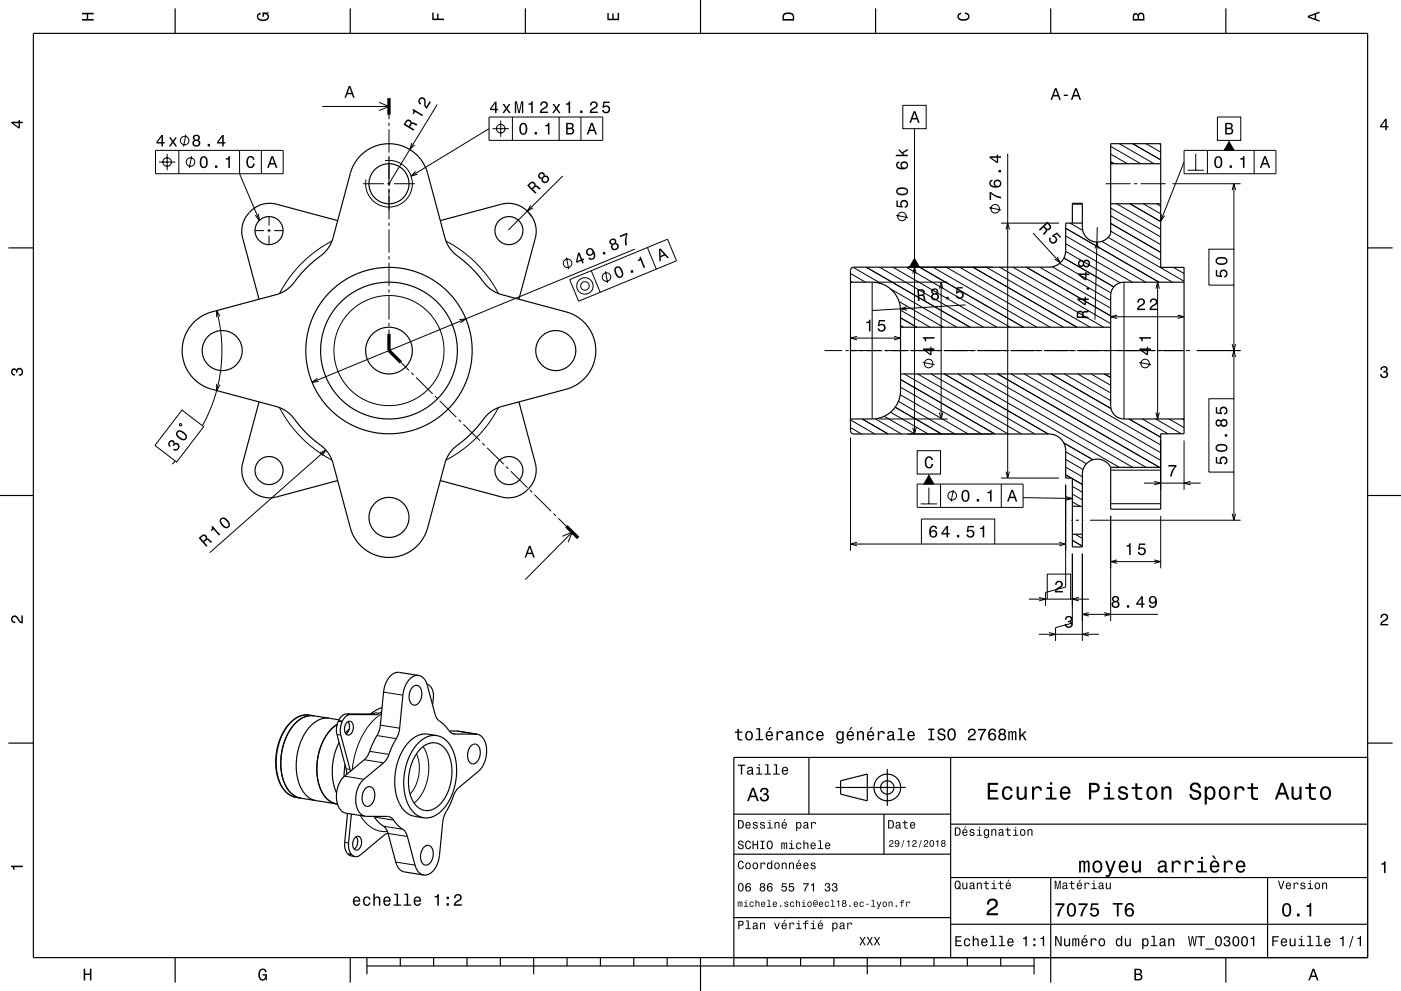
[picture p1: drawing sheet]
<svg xmlns="http://www.w3.org/2000/svg" width="420mm" height="297mm" viewBox="0 0 420 297" stroke-linecap="round" stroke-linejoin="round" font-family="sans-serif">
<g fill="none" stroke="#000" stroke-width=".3">
<path d="M96.6 31.9h20M113.6 30.7l3 1.2-3 1.3M116.6 34.4v1.3M116.6 36.7v1M116.6 38.7v7M131.1 31.3l-14.5 23.8M146.6 35.1h34.1v7h-34.1zM146.6 38.6l-23.4 14.2M147.7 38.6h4.9M150.1 36.1v4.9M153.6 35.1v7M167.6 35.1v7"/>
<path d="M174.2 35.1v7M270.7 31.6h7v7h-7zM274.2 38.6v91.5M365 35.1h7v7h-7zM46.6 45.1h38.3v7h-38.3zM47.7 48.6h4.9M50.1 46.1v4.9M53.6 45.1v7M55.7 40.4l-.7 3.5M57.5 46.8l-.7 3.5M71.8 45.1v7l6 14M78.4 45.1v7"/>
<path d="M108.8 55.1h6.3M115.4 48.2a7 7 0 0 1 8.2 6.5 7 7 0 0 1-7.4 7.4 7 7 0 0 1-6.5-8.2M116.1 55.1h1M116.6 46.7v9M116.6 56.6v9.1M118.1 55.1h6.3M123.4 42.9l-.5 1.9 1.4-1.4M124.6 51.3l-1.4 1.5 2-.6M168.7 52.7l-16.3 16.2M302.1 46v97.3M331.5 55.1h7.5M333 48.5l1 .6"/>
<path d="M333 43.9l9 5.2M333 46.2l5 2.9M335.6 43.1l10.4 6M339.6 43.1l8.4 4.8M340 55.1h1M342 55.1h7.5M343.6 43.1l4.4 2.5M347.6 43.1l.4 .2M351.5 55.1h20.4M355 45.1h27.5v7h-27.5zM355 48.6l-7 17.6M356 51h4.9"/>
<path d="M358.5 46.1v4.9M362 45.1v7M368.5 42.5l1.5 2.6h-3zM368.5 42.1v.4M369.4 57l.5-1.9 .5 1.9M369.9 55.1v19.6M376 45.1v7M76.5 69.1h2.7M77.5 64.1l.3 2-1.3-1.6M80.2 69.1h1M80.7 64.9v2.7M80.7 68.6v1"/>
<path d="M80.7 70.6v2.7M82.2 69.1h2.6M99.5 72.2l-4.6 2.9-4.4 3.8-3.9 4.5-2.8 4.6M116.6 66.7v1M116.6 68.7v7M116.6 76.7v1M116.6 78.7v7M133.7 72.2l4.5 2.8 4.6 3.9 3.9 4.6 2.7 4.5M158 63.2l1.3 1.7M159.1 61.6l-1 1.7 1.7-1M169.8 77.2l.7 3.5M190.3 74.7l-96.7 39.9"/>
<path d="M194.1 74.2l2.7 6.5M268.7 64.5l3.5 .7M274.2 77.5l1.5 2.6h-3zM296.6 62.2l3.5 .7M300.1 66.9h17.4M301.6 68.8l.5-1.9 .5 1.9M309.7 69.8l8.2 9M315.5 80l17.5 10.1M316.9 77l1 1.8-1.7-1.1M317.7 78.9l15.3 8.9M318.9 77.3l15 8.7M319.5 75.3l16.3 9.5"/>
<path d="M319.5 68.4l28 16.2M319.5 70.7l24 13.9M319.5 73l20 11.6M320.8 66.9l3.8 2.2M321.5 61.2h3M328.3 74.5l.5-2 .5 2M329 68.1l-.7 27.7M330.3 72.3l21.2 12.3M332.2 71.1l22.8 13.2M333 67l15 8.6M333 62.3l15 8.7M333 64.7l15 8.6"/>
<path d="M333 69.3l15 8.6M334.8 61.1l13.2 7.6M338.8 61.1l9.2 5.3M342.8 61.1l5.2 3M346.8 61.1l1.2 .7M348.2 64.3l-.2 1.9 1.2-1.6M362.4 74.7h7.5v10.8h-7.5zM64.9 93.1l1 4.5 .5 4 .1 4.5-.3 4.5-.8 4.4-1.1 4.4-1.6 4.2-2 4M65.9 94.8l-1-1.7v2M116.6 86.7v1M116.6 88.7v7M116.6 96.7v1"/>
<path d="M116.6 98.7v1.4M137.7 95.8l2-.2-1.6 1.2M170.8 83.8l29.3-12.1 2.7 6.5-29.3 12.1zM177.3 81.1l2.6 6.5M181.5 81.3l.7 3.5M255 82l4.5 2.6M255 84.3l.5 .3M255.7 80.1l8.6 5M259.7 80.1l31.1 18M261.5 84.6v41M263.5 84.6h20.6M263.7 80.1l31.1 18"/>
<path d="M267 86.6l19.8 11.5M267.7 80.1l31.1 18M269.5 90.4l13.3 7.7M270 92.9l8.8 5.2M270 95.3l4.8 2.8M270 97.6l.8 .5M271.7 80.1l31.1 18M271.8 91.9l-1.9 .7 2 .4M272.2 80.1h25.3M273.6 82l.6-1.9 .5 1.9M275.7 80.1l31.1 18M279.7 80.1l31.1 18"/>
<path d="M281.6 86.5l.5-1.9 .6 1.9M282.1 84.6v41M283.7 80.1l31.1 18M287.7 80.1l31.1 18M289.5 91.4l-28 1.7M291.7 80.1l31.1 18M295.7 80.1l31.1 18M299.7 80.1l31.1 18M303.7 80.1l29.3 16.9M307.7 80.1l25.3 14.6M311.7 80.1l21.3 12.3M333 94.9h22"/>
<path d="M334.9 94.4l-1.9 .5 1.9 .6M337 84.6v41M346.5 86.5l.5-1.9 .6 1.9M347 84.6v41M351.8 80.1l3.2 1.9M353 94.4l2 .5-2 .6M369.9 85.5v34M64.9 115v2l1-1.7M95.2 113.4l-1.6 1.2 1.9-.3M120.2 108.6l2.4 2.4M123.3 111.7l.7 .7M124.7 113.1l5 4.9"/>
<path d="M130.4 118.7l.7 .7M247.2 105.1h5.3M253.5 105.1h1M255 105.1h9.5M255 101.3h15M256.9 100.8l-1.9 .5 1.9 .6M265.2 105.1h7.3M268 100.8l2 .5-2 .6M269.9 118.3l20.4 11.8M270 105.1h2M270 113.7l28.3 16.4M270 116l24.3 14.1"/>
<path d="M270 100.1v3.2M271.1 112.1l31.2 18M273 105.1h9.5M275.1 112.1l31.2 18M276.6 108.6l3.5 .7M279.1 112.1l31.2 18M283 105.1h9.5M283.1 112.1l31.2 18M287.1 112.1l48.5 28M291.1 112.1l48.5 28M293 105.1h9.5M295.1 112.1l48.5 28"/>
<path d="M299.1 112.1l48.5 28M303 105.1h9.5M303.1 112.1l44.9 25.9M307.1 112.1l40.9 23.6M311.1 112.1l36.9 21.3M313 105.1h9.5M315.1 112.1l18 10.3M319.1 112.1l13.9 8M323 105.1h23.5M323.1 112.1l9.9 5.7M327.1 112.1l5.9 3.4M331.1 112.1l1.9 1"/>
<path d="M335.2 105.1h1.3M341.5 108.6l3.5 .7M347 105.1h8M355.5 105.1h1.3M358.8 105.1h13.1M362.4 119.5h7.5v22h-7.5zM369.4 103.1l.5 2 .5-2M369.4 107l.5-1.9 .5 1.9M52.6 138.2l-1 .9M53.9 127l.5 .1-.1 .5-.5-.1zM54.5 122.9l6.6 5-8.1 10.6-6.6-5zM83.8 122.2l2.7 4.4 3.9 4.6 4.2 3.6 4.9 3.1"/>
<path d="M95.9 135.8l1.8-.9-1.1 1.6M97.7 134.9l-34.8 30.7M131.8 120.1l5 5M137.5 125.8l.7 .7M138.9 127.2l5 4.9M144.6 132.8l.7 .7M146 134.2l5 4.9M149.4 122.2l-2.9 4.7-3.6 4.2-4.1 3.6-5.1 3.2M151.7 139.8l.7 .7M255 125.9l7.3 4.2M255 128.2l3.3 1.9M255 131.1v34"/>
<path d="M258.5 125.6l7.8 4.5M262.4 125.5l7.9 4.6M263.5 125.6h20.6M265.1 124.8l9.2 5.3M267 123.5l11.3 6.6M268.4 122l13.9 8.1M269.3 120.3l17 9.8M272.2 130.1h25.3M273.6 128.1l.6 2 .5-2M275 135.1h7v7h-7zM281.6 123.6l.5 2 .6-2M318.9 132.7l8.7 5.1"/>
<path d="M319.5 135.4l6.2 3.6M319.5 137.7l5.2 3M338.5 125.6l9.5 5.4M342.5 125.6l7.7 4.4M346.5 125.6l7.7 4.4M346.5 123.6l.5 2 .6-2M348 132v14.8M350.5 125.6l4.5 2.6M354.5 125.6l.5 .3M355 132v14.8M153.1 141.2l5 5M158.8 146.9l.7 .7"/>
<path d="M160.3 148.3l4.9 4.9M165.9 153.9l.7 .7M167.4 155.3l2.4 2.4M171.6 159.5l-14.1 14.2M275 145.1h31.7v7h-31.7zM276 151h4.9M276.2 155.6h22v7.5h-22zM278.5 146.1v4.9M278.5 142.5l1.5 2.6h-3zM278.5 142.1v.4M282 145.1v7M285.8 146.8l-.7 3.5"/>
<path d="M300.1 143.3h17.4M300.2 145.1v7M301.6 141.3l.5 2 .5-2M306.7 149.1l14.8 .3M319.5 142.3l1.6 1M319.5 140l5 2.9M319.5 145.3v30.6l-6.1 1.7v4M319.6 148.9l1.9 .5-2 .5M321.2 155.9h.3M321.5 143.5l3 1.7M321.5 145.8l3 1.7M321.5 148.1l3 1.7"/>
<path d="M321.5 150.4l2.3 1.3M322.5 155.9h1M324.5 155.9h.3M326.8 155.9h45.1M333 154.6v31.5M333 140.9h15M333 151h15M343 144.8h17M346 144.3l2 .5-2 .5M348 154.6v15.7M356.9 144.3l-1.9 .5 1.9 .5M369.4 154l.5 1.9 .5-1.9"/>
<path d="M369.9 141.5v14.4M168.6 160.7l3-1.2-1.3 3M255 163.1h21.2M256.9 162.5l-1.9 .6 1.9 .5M298.2 163.1h21.3M308.4 179.6h5.5M311.5 179l1.9 .6-1.9 .5M313.9 172.1h7.1v7.5h-7.1zM317.5 162.5l2 .6-2 .5M321 179.6h5.5M321.5 161.9l3 1.8M321.5 165.9v20.8l-5.1 1.4v4"/>
<path d="M322.3 160.1l2.2 1.3M323.4 179l-1.9 .6 1.9 .5M324.5 165.9v26.2M333 168.3h15M334.9 167.8l-1.9 .5 1.9 .5M346 167.8l2 .5-2 .5M311.4 190.1h18.1M314.5 189.6l1.9 .5-1.9 .5M324.5 184.1h22.7M326.4 189.6l-1.9 .5 1.9 .5M326.4 183.6l-1.9 .5 1.9 .5M331 183.6l2 .5-2 .5"/>
<path d="M92.7 214.3h-1.4l-1.6 .4-1.5 .9-1.4 1.4-1.2 1.6-1.1 2-.8 2.3-.6 2.4-.2 4.6 .3 2.4 .7 2 1 2 1.2 1.3 1.2 .9 1.5 .5M101.4 216.2l1.2 .2M101.5 215.9l1.2 .2M103.9 214l1.1 .1M111.4 214l1.2 .2M112.5 213.6l1.2 .2M114 217.3l5.8 .9M114.3 213.9l-1.6 1.3-1.6 1.6-2.7 4-1.8 4.7-1 5.2M115 207.4l5.8 1M135.8 219.9l.6 .1M136.9 219.1l5.8 .9M101 220.1l1.2 .2"/>
<path d="M103.3 232.6l5.8 .9M103.8 230.4l1.1 .2M109.2 227.7l5.8 .9M110.8 225.2l5.8 .9M113 220.4l5.8 1M124.9 225.9l.8 3-.2 3.4-1 3.3-1.6 2.4M126.8 223.8l.9 1.6 .6 2.3 .2 2.6-.2 2.5-.6 2.4-.9 2.2-1.2 1.9-1.5 1.4M103.3 252.5l1.2 .1M104.2 255.9l1.2 .2M104.4 256l1.1 .2M108 244.4l1.7 2.2 2 1.6 2.2 .9 2.3 .1M112.2 244.9l5.8 .9"/>
<path d="M115 247.6l5.7 .9M116.3 249.8l5.8 .9M118.6 258.3l5.8 1"/>
<circle cx="150.1" cy="38.6" r="1.28"/>
<circle cx="50.1" cy="48.6" r="1.28"/>
<circle cx="55.4" cy="42.1" r="1.28"/>
<circle cx="57.1" cy="48.6" r="1.28"/>
<circle cx="170.2" cy="78.9" r="1.28"/>
<circle cx="270.4" cy="64.9" r="1.28"/>
<circle cx="298.3" cy="62.6" r="1.28"/>
<circle cx="175.4" cy="85.7" r="2.45"/>
<circle cx="175.4" cy="85.7" r="1.28"/>
<circle cx="181.8" cy="83" r="1.28"/>
<circle cx="116.6" cy="105.1" r="16.5"/>
<circle cx="278.4" cy="109" r="1.28"/>
<circle cx="343.3" cy="109" r="1.28"/>
<circle cx="285.5" cy="148.6" r="1.28"/>
</g>
<g fill="none" stroke="#000" stroke-width=".35">
<path d="M10 10h400v277h-400zM52.5 2.5v7.5M105 2.5v7.5M157.5 2.5v7.5M210 0v10M262.5 2.5v7.5M315 2.5v7.5M367.5 2.5v7.5M333 49.1h15M2.5 74.3h7.5M101.2 66.1l-18.3-4.9a8.4 8.4 0 0 0-10.2 10.2l5 18.3M132 66.1l18.3-4.9a8.4 8.4 0 0 1 10.2 10.2l-4.9 18.3"/>
<path d="M321.5 66.9v-6h3v7.2a4.5 4.5 0 0 0 3.4 4.3 4.5 4.5 0 0 0 5.1-2.3v-27h15v37h7v49.9h-7v22.6h-15v-12.5M324.5 66.9h-5v8.2a5 5 0 0 1-5 5h-58.5l-.7 .2-.3 .7v48.1l.4 .8 .6 .2h58.5a5 5 0 0 1 5 5v8.2h2v20.6h3v-21.8a4.5 4.5 0 0 1 3.4-4.4 4.5 4.5 0 0 1 5.1 2.4M333 61.1h15M410 74.3h7.5M58.2 96.6l2.1-1.7 2.3-1.1 20.6-5.6 1.9-.8 1.8-1.3 4.3-5.1 2.5-2.4 3.5-2.8 1.8-2.4 .8-2.1 5.3-19.7 1.7-3.4 2-2.2 2.5-1.7 3-1 3.3-.2 2.7 .5 2.9 1.4 2.1 1.8 1.8 2.4 1 2.5 5.4 20 .9 2 1.4 1.8 4.9 4.1 2.2 2.4 2.8 3.5 2.6 2 1.9 .7 19.9 5.4 3.4 1.6 2.4 2.2 1.6 2.5 .9 3.1 .2 3-.6 3-1.4 2.6-1.9 2.3-2.2 1.6-2.5 1.1-20.3 5.4-2 1-1.6 1.2-4.8 5.6-5.5 4.7-1.7 2.5-.7 1.8-5.3 19.8-.8 1.8-1 1.7-2 2.2-2.8 1.7-2.9 .9-2.9 .1-2.7-.5-2.3-1-2.2-1.6-1.8-2.1-1.5-3.1-5.3-19.8-.7-1.9-1.8-2.4-5.4-4.6-5.1-5.9-1.8-1.3-2-.9-20.7-5.6-2.9-1.5-2.3-2.3-1.2-1.9-.9-2-.4-2.2-.1-2.3 .4-2.2 .7-1.9 1-1.7zM255 84.6h6.6a8.5 8.5 0 0 1 8.4 8.5v24.1a8.5 8.5 0 0 1-8.5 8.4h-6.5M259.5 80.1h.1M270 98.1h63M271.5 80.1h.1M287.5 80.1h.1M299.5 80.1h.1M355 84.6h-18a4 4 0 0 0-4 4v33a4 4 0 0 0 4 4h18"/>
<path d="M270 112.1h63M77.7 120.5l-5 18.3a8.4 8.4 0 0 0 10.2 10.1l18.3-4.9M155.6 120.5l4.9 18.3a8.4 8.4 0 0 1-10.2 10.1l-18.3-4.9M259.5 130.1h.1M271.5 130.1h.1M287.5 130.1h.1M299.5 130.1h.1M0 148.5h10M321.5 151.7h3M333 140.1h15M410 148.5h10M321.5 160.1h3"/>
<path d="M94.1 214.5h-1.6l-1.4 .4-1.5 1-1.5 1.3-1.2 1.6-1 2-.9 2.3-.6 2.4-.2 4.7 .4 2.3 .6 2.1 .9 1.7 1.2 1.4 1.3 1 1.5 .5M94.1 214.5h.2M94.1 214.5h-1.6l-1.6 .5-1.3 .9-1.5 1.3-1.1 1.6-1.1 2-.8 2-.7 2.7-.2 2.7v2.2l.4 2.3 .6 1.9 1 1.9 1.2 1.4 1.4 .9 1.3 .4M98.6 215.2l-5.9-.9a7.8 7.8 0 0 0-7.5 4.7 17.6 17.6 0 0 0-.7 16.8 6.7 6.7 0 0 0 5.8 3.4M101.1 217.1l-2.5 2.2-1.9 3.1-1.3 3.9-.4 4.2 .4 3.8 1.3 3.3 .8 1.3 1.2 1.1 1.1 .6 1.4 .4M101.6 215.7l-3.2-.5-1.4 .1-2 .8-1.8 1.4-1.9 2.4-1.3 2.8-.8 3-.4 3.3 .2 2.9 .5 2.6 1 2.1 1.3 1.8 1 .8 1.4 .6 6.9 1.2M104 216.5a1.11 1.11 0 0 1 1.3-.2 1.11 1.11 0 0 1 .6 1.2 2.06 2.06 0 0 1-1.8 2.7 2.57 2.57 0 0 1-.1-3.7zM104.3 216.3a2.79 2.79 0 0 1-.6 3.7M104.7 218.6l-1.2 1.1M112.5 213.6l-1.1 .4h-7.5a4.4 4.4 0 0 0-3 4.6l.1 1.4 2.8 10.4 .1 1.7M114.4 213.3l-1.7 .9-7.7-.1a4.4 4.4 0 0 0-3 4.6l.2 1.6 2.8 10.9M114.5 212l-1.7 .8-1.7 1.2"/>
<path d="M123.6 206a1.56 1.56 0 0 1 1.9-.5 1.56 1.56 0 0 1 .9 1.7 3.4 3.4 0 0 1-2.2 4.1 2.89 2.89 0 0 1-1.3-4.2zM125.5 202.4a3.6 3.6 0 0 1 2.6 3l2.3 8.6a8.2 8.2 0 0 0 3.1 3.6l.4 .4a3.3 3.3 0 0 0 2.5 2h6.6M125.5 202.4a4.9 4.9 0 0 0-4.5 4.5l-1.2 11.3a21.4 21.4 0 0 1-2.6 6.3l-.5 1.3a5.9 5.9 0 0 1-1.7 2.8l-5.9 4.9a8 8 0 0 0-.9 10.4l1.3 .7M125.5 202.4l-5.8-.9a4.9 4.9 0 0 0-4.4 4.4l-1.3 11.4a26.3 26.3 0 0 1-2.7 6.5l-.4 1.1a6 6 0 0 1-1.7 2.8l-5.9 4.9a8 8 0 0 0-.9 10.4l1.2 .7 5.9 .9M128 205.1a3.5 3.5 0 0 1 1.9 4l-.2 2.2M134.7 219.1h2.5l5.8 .9M2.5 222.7h7.5M90.1 239.2l4.5 .7M101.7 222.5l-1.5 3.9-.6 3.9 .3 4.1 1 3.2M103.4 229.2l-.3 3.6M109.5 236.3a1.54 1.54 0 0 1 1.8-.4 1.54 1.54 0 0 1 1 1.5 3.4 3.4 0 0 1-2.2 4.3 2.7 2.7 0 0 1-1.4-3.7zM126 224.6l1.4-1.2 1.5-.7 1.5-.1 1.4 .4 1.2 .9 1 1.3 .8 1.6 .5 2.2 .2 2.4-.2 2.2-.5 2.2-.9 2.3-1.1 1.9-1.3 1.4-1.3 1-1.6 .5-2-.2-1.8-1.2-1.4-2.2-.8-2.8-.1-3.4 .5-3.1 1.3-3.2z"/>
<path d="M130.9 220.5l1.5 .4 1.3 1 1.2 1.4 .9 1.7 .6 1.9 .4 2.5-.2 4.7-1.3 4.5-1 2-1.3 1.8-1.3 1.2-1.6 1-1.5 .5h-1.6M130.9 220.5h-1.5l-1.6 .5-1.4 .8-1.4 1.4-1.3 1.7-1 1.9-.8 2.2-.6 2.5-.2 4.6 .3 2.1 .6 2.1 .9 1.8 1.2 1.5 1.3 1 1.6 .5M130.9 220.5l-3-.5h-1.2l-1.6 .5-1.7 1.1-1.6 1.6-1.4 2.3-1.1 2.6-.7 2.9-.3 3 .2 2.9 .6 2.4 1 2.3 1.2 1.4 1.4 1.1 1.4 .5 2.9 .5M141.3 223.5a1.55 1.55 0 0 1 1.7-.3 1.55 1.55 0 0 1 .9 1.6 3.4 3.4 0 0 1-2.1 4.1 2.86 2.86 0 0 1-1.4-4.1zM143 220a4.8 4.8 0 0 1 2.9 5.5l-.5 2.5a6.9 6.9 0 0 1-1.9 3.1l-6 5a20 20 0 0 0-3 5.8l-.4 .8a7.9 7.9 0 0 0-1.4 3.7l-1 10.2-.4 1.7a4.6 4.6 0 0 1-4.3 3.9M242.5 227v17M250.5 236h21M252 234l8-2v8l-8-2zM266 230.5v11M285 227v60M410 222.7h7.5M410 227h-190v62.5"/>
<path d="M104.2 243.8l-.9 8.7a3.4 3.4 0 0 0 2 4l1.2 .2M105.3 244l-.8 8.6a3.4 3.4 0 0 0 2 4.1M106.5 251a1.11 1.11 0 0 1 1.3-.2 1.11 1.11 0 0 1 .6 1.2 2.04 2.04 0 0 1-1.9 2.7 2.6 2.6 0 0 1 0-3.7zM106.8 250.8a2.79 2.79 0 0 1-.6 3.7M109.5 244.6l6.6 .1a3.5 3.5 0 0 1 2.7 2.1l1.4 1.3a3.8 3.8 0 0 1 1.9 2.6l2.3 8.6a3.7 3.7 0 0 0 2.6 2.9M112.1 244.7l2.3 2.5a3.8 3.8 0 0 1 1.9 2.6M116.3 249.8l2.3 8.5a3.7 3.7 0 0 0 2.6 3l5.8 .9M116.3 249.8l-1.1 .5-7.3 6-1.4 .4M127.2 253.8a1.55 1.55 0 0 1 1.8-.3 1.55 1.55 0 0 1 .8 1.6 3.4 3.4 0 0 1-2.1 4.2 2.89 2.89 0 0 1-1.3-4.2zM220 244h65M220 256h65M265 244v12"/>
<path d="M285 247h125M220 275h65M285 277h125M285 263h125M315 263v31.5M380 263v24M52.5 287v7.5M105 287v7.5M110 289.5h200M110 287v5M120 287v2.5M130 287v2.5"/>
<path d="M140 287v2.5M150 287v2.5M160 287v5M170 287v2.5M180 287v2.5M190 287v2.5M200 287v2.5M210 287v10M230 287v2.5M240 287v2.5M250 287v2.5M260 287v5"/>
<path d="M270 287v2.5M280 287v2.5M290 287v2.5M300 287v2.5M310 287v5M367.5 287v7.5"/>
<circle cx="116.6" cy="55.1" r="6"/>
<circle cx="80.7" cy="69.1" r="4.2"/>
<circle cx="152.6" cy="69.1" r="4.2"/>
<circle cx="66.6" cy="105.1" r="6"/>
<circle cx="116.6" cy="105.1" r="7"/>
<circle cx="116.6" cy="105.1" r="24.9"/>
<circle cx="116.6" cy="105.1" r="20.5"/>
<circle cx="166.6" cy="105.1" r="6"/>
<circle cx="80.7" cy="141" r="4.2"/>
<circle cx="116.6" cy="155.1" r="6"/>
<circle cx="152.6" cy="141" r="4.2"/>
<circle cx="266" cy="236" r="4"/>
<circle cx="266" cy="236" r="2"/>
</g>
<path d="M116.6 29.4v5M116.6 100.1v5l3.6 3.5M169.8 157.7l3.5 3.5" fill="none" stroke="#000" stroke-width="1" stroke-linecap="butt"/>
<g fill="#000">
<path d="M24.6 3.8h3.5v.5h-1.7v1.4h1.7v.5h-3.5v-.5h1.4v-1.4h-1.4z" fill-rule="evenodd"/>
<path d="M77.3 4.2l.8-.4v.5l-.3 .1a.68 .68 0 0 0-.4 .6 .68 .68 0 0 0 .4 .6 1.68 1.68 0 0 0 2.4-.6 .93 .93 0 0 0-1.1-.8v.8h-.4v-1.3h1.9v.3l-.5 .1 .4 .4a1.19 1.19 0 0 1-.9 1.7 1.9 1.9 0 0 1-2.6-1.3z" fill-rule="evenodd"/>
<path d="M129.6 3.8h.4v1.8h1.1v-1.5h.4v1.5h1.6v.4h-3.5z" fill-rule="evenodd"/>
<path d="M182.1 3.9h.4v1.7h1.1v-1.6h.4v1.6h1.2v-1.8h.4v2.3h-3.5z" fill-rule="evenodd"/>
<path d="M235 4a2.21 2.21 0 0 0-.4 2.2h3.5v-1.2a1.92 1.92 0 0 0-3.1-1zM235.3 4.4l.4-.2a1.45 1.45 0 0 1 2 .8v.7h-2.7l.1-1z" fill-rule="evenodd"/>
<path d="M287.3 4.2l.8-.4v.4l-.3 .1a.66 .66 0 0 0-.4 .6 .66 .66 0 0 0 .4 .6 1.69 1.69 0 0 0 2.5-.5 .9 .9 0 0 0-1-.8v-.5a1.24 1.24 0 0 1 1.4 1.1 1.24 1.24 0 0 1-1.1 1.4 1.93 1.93 0 0 1-2.6-1.2z" fill-rule="evenodd"/>
<path d="M339.8 4.2l-.2 2h3.5v-1.4a.98 .98 0 0 0-.7-1 .98 .98 0 0 0-1.2 .6 .84 .84 0 0 0-1.4-.2zM340.1 4.5l.4-.1 .4 .1 .1 1.2h-1zM341.6 4.4l.4-.2a.58 .58 0 0 1 .7 .7v.8h-1.2z" fill-rule="evenodd"/>
<path d="M392.1 4.7v.6l3.5 1.2v-.4l-1-.4v-1.4l1-.4v-.4zM392.6 5l1.5-.5v1z" fill-rule="evenodd"/>
<path d="M3.4 36.5v.4l2.1 1.6h.5v-1.6h.8v-.4h-.8v-.5h-.4v.5zM4 36.9h1.6v1.1z" fill-rule="evenodd"/>
<path d="M104.5 25.8l-1.2 3.5h.4l.4-1h1.4l.4 1h.4l-1.2-3.5zM104.8 26.3l.5 1.5h-1z" fill-rule="evenodd"/>
<path d="M121.9 36l-.9 1.4 2.9 1.8 .3-.4-1.3-.8 .3-.4 .6-.5 1.1 .5 .3-.4-1.4-.6-.4 .2-.2-.7a.98 .98 0 0 0-1.3-.1zM122.1 36.4a.59 .59 0 0 1 .8 .1 .59 .59 0 0 1-.1 .8l-.2 .5-1-.6z" fill-rule="evenodd"/>
<path d="M123.8 32.6l-.2 .3a.77 .77 0 0 1 .1 1.2l.3 .1 .5-.7 2.1 1.3 .2-.4zM125.9 29.4a1.16 1.16 0 0 0 .2 2l.2-.4a.7 .7 0 0 1-.5-.9 .7 .7 0 0 1 .9-.5 .7 .7 0 0 1 .5 .9v.4a1.63 1.63 0 0 0 .7 1.7l1.3-2-.4-.3-1 1.7-.2-1.2a1.18 1.18 0 0 0-.3-1.3 1.18 1.18 0 0 0-1.4-.1z" fill-rule="evenodd"/>
<path d="M148.4 30.5l-1.5 2.1v.4h1.5v.9h.5v-.9h.5v-.4h-.5v-2.1zM148.4 31v1.6h-1.1zM150.7 31.2l.9 1.3-1 1.4h.5l.7-1.1 .8 1.1h.5l-1-1.4 .9-1.3h-.5l-.6 1-.7-1zM154.3 30.4v3.5h.4v-3.2l.7 3.2h.4l.7-3.2v3.2h.4v-3.5h-.7l-.6 3.1-.6-3.1zM158.4 31v.4h.8v2.5h.5v-3.5h-.3a.77 .77 0 0 1-1 .6zM162.2 30.7l-.3 .9h.5a.7 .7 0 0 1 .5-.8 .7 .7 0 0 1 .9 .5 .7 .7 0 0 1-.5 .8l-.3 .2a1.63 1.63 0 0 0-1.2 1.6h2.4v-.5h-1.9l.9-.7a1.17 1.17 0 0 0 .9-1.7 1.17 1.17 0 0 0-1.9-.3zM165.6 31.2l.9 1.3-.9 1.4h.5l.7-1.1 .7 1.1h.5l-.9-1.4 .9-1.3h-.5l-.7 1-.7-1zM169.6 31v.4h.9v2.5h.4v-3.5h-.3a.77 .77 0 0 1-1 .6zM173.9 33.1v.8h.7v-.8zM177.2 30.7l-.3 .9h.4a.7 .7 0 0 1 .5-.8 .7 .7 0 0 1 .9 .5 .7 .7 0 0 1-.5 .8l-.3 .2a1.63 1.63 0 0 0-1.1 1.6h2.4v-.5h-1.9l.8-.7a1.17 1.17 0 0 0 1-1.7 1.17 1.17 0 0 0-1.9-.3zM180.9 30.5l-.3 1.8h.4a.8 .8 0 0 1 1.2-.2 .8 .8 0 0 1 0 1.2 .8 .8 0 0 1-1.2-.3h-.5a1.21 1.21 0 0 0 1.5 1 1.21 1.21 0 0 0 .8-1.6 1.21 1.21 0 0 0-1.7-.6l.1-.9h1.6v-.4z" fill-rule="evenodd"/>
<path d="M156 37.3a2.02 2.02 0 0 0 .9 3.1 2.03 2.03 0 0 0 .9-3.2 1.11 1.11 0 0 0-1.8 .1zM156.5 37.3h.7a2.37 2.37 0 0 1 0 2.6h-.7a2.38 2.38 0 0 1 0-2.6zM160.3 39.6v.7h.7v-.7zM163.4 37.5v.3h.9v2.5h.4v-3.5h-.3a.77 .77 0 0 1-1 .7z" fill-rule="evenodd"/>
<path d="M169.7 36.8v3.5h1.3a.98 .98 0 0 0 1.1-.7 .98 .98 0 0 0-.6-1.2 .86 .86 0 0 0 .4-1 .86 .86 0 0 0-.9-.6zM170.2 37.2h.7a.53 .53 0 0 1 .6 .6 .53 .53 0 0 1-.6 .5h-.7zM170.2 38.7h.7a.61 .61 0 0 1 .8 .6 .61 .61 0 0 1-.7 .6h-.8z" fill-rule="evenodd"/>
<path d="M273.9 33.3l-1.3 3.5h.5l.4-1h1.4l.3 1h.5l-1.3-3.5zM274.2 33.8l.5 1.6h-1.1z" fill-rule="evenodd"/>
<path d="M316.2 26.4l-1.3 3.5h.5l.4-1h1.4l.3 1h.5l-1.3-3.5zM316.5 26.9l.5 1.6h-1.1zM318.9 28.4v.4h1.2v-.4zM322.3 26.4l-1.3 3.5h.5l.4-1h1.4l.3 1h.5l-1.3-3.5zM322.6 26.9l.5 1.6h-1.1z" fill-rule="evenodd"/>
<path d="M367.3 36.8v3.5h1.3a.98 .98 0 0 0 1.1-.7 .98 .98 0 0 0-.6-1.2 .86 .86 0 0 0 .4-1 .86 .86 0 0 0-1-.6zM367.8 37.2h.7a.53 .53 0 0 1 .6 .6 .53 .53 0 0 1-.6 .5h-.7zM367.8 38.7h.7a.61 .61 0 0 1 .7 .6 .61 .61 0 0 1-.6 .6h-.8z" fill-rule="evenodd"/>
<path d="M415.3 35.6l-1.6 2.1v.5h1.6v.8h.4v-.8h.5v-.4h-.5v-2.2zM415.3 36.2v1.6h-1.1z" fill-rule="evenodd"/>
<path d="M48.4 40.5l-1.5 2.1v.4h1.5v.9h.5v-.9h.5v-.4h-.5v-2.1zM48.4 41v1.6h-1.1zM50.7 41.2l.9 1.3-1 1.4h.5l.7-1.1 .8 1.1h.5l-1-1.4 .9-1.3h-.5l-.6 1-.7-1z" fill-rule="evenodd"/>
<path d="M58.1 40.6l-.2 .3a.8 .8 0 0 0 .3 1.1 1.09 1.09 0 0 0-.1 1.6 1.09 1.09 0 0 0 1.6 0 1.09 1.09 0 0 0-.2-1.6 .95 .95 0 0 0 .3-1.4 .95 .95 0 0 0-1.4-.2zM58.1 42.9a.75 .75 0 0 1 1.5 0 .75 .75 0 0 1-1.5 0zM58.3 41.3a.59 .59 0 0 1 1.1 0 .59 .59 0 0 1-1.1 0zM62.3 43.1v.8h.7v-.8zM66.6 40.5l-1.5 2.1v.4h1.5v.9h.5v-.9h.5v-.4h-.5v-2.1zM66.6 41v1.6h-1.1z" fill-rule="evenodd"/>
<path d="M60.2 47.3a2.02 2.02 0 0 0 .9 3.1 2.04 2.04 0 0 0 .9-3.1 1.11 1.11 0 0 0-1.8 0zM60.7 47.3h.7a2.37 2.37 0 0 1 0 2.6h-.7a2.38 2.38 0 0 1 0-2.6zM64.5 49.6v.7h.7v-.7zM67.6 47.5v.3h.9v2.5h.4v-3.5h-.3a.77 .77 0 0 1-1 .7z" fill-rule="evenodd"/>
<path d="M74.2 47.2a1.19 1.19 0 0 1 1.3-.4 1.19 1.19 0 0 1 .8 1.1h-.4l-.2-.3a.66 .66 0 0 0-.5-.5 .66 .66 0 0 0-.7 .4l-.1 .5a1.58 1.58 0 0 0 .7 2 .89 .89 0 0 0 .8-1h.5a1.24 1.24 0 0 1-1.1 1.4 1.24 1.24 0 0 1-1.4-1v-1.6z" fill-rule="evenodd"/>
<path d="M81.4 46.8l-1.3 3.5h.5l.3-1h1.4l.4 1h.5l-1.3-3.5zM81.6 47.3l.6 1.6h-1.1z" fill-rule="evenodd"/>
<path d="M158 55.6l2.5 2.5 .3-.4-1-1 .3-.3 .7-.3 1 .7 .4-.4-1.3-.8h-.4a.97 .97 0 0 0-.5-1.1 .97 .97 0 0 0-1.1 .3zM158.7 55.6l.4-.4a.6 .6 0 0 1 .9-.1 .6 .6 0 0 1-.1 .9l-.4 .4z" fill-rule="evenodd"/>
<path d="M161.7 51.9a.89 .89 0 0 0-.4 1.2 .89 .89 0 0 0 1.1 .4 1.09 1.09 0 0 0 1 1.3 1.09 1.09 0 0 0 1.1-1.1 1.09 1.09 0 0 0-1.2-1 .89 .89 0 0 0-.5-1.1 .89 .89 0 0 0-1.1 .3zM162.7 53.8a.75 .75 0 0 1 1.5 0 .75 .75 0 0 1-1.5 0zM161.8 52.6a.59 .59 0 0 1 1.1 0 .59 .59 0 0 1-1.1 0z" fill-rule="evenodd"/>
<path d="M177.2 36.8l-1.3 3.5h.5l.3-1h1.4l.4 1h.5l-1.3-3.5zM177.4 37.3l.6 1.6h-1.1z" fill-rule="evenodd"/>
<path d="M268.9 48.7a1.44 1.44 0 0 0 .1 1.6 1.44 1.44 0 0 0 1.6 .5 1.26 1.26 0 0 0 1.6-1 1.26 1.26 0 0 0-1.1-1.5 1.11 1.11 0 0 0-1.1 .7 1.11 1.11 0 0 0 .3 1.3 1.02 1.02 0 0 1-1.3-.8l.2-.5 .4-.2v-.4zM270.4 49.6a.75 .75 0 0 1 1.5 0 .75 .75 0 0 1-1.5 0zM269.4 44.6v.5l1.3 1.3h-2.2v.4h3.7v-.4h-1l-.4-.5 1.4-.8v-.5l-1.8 1z" fill-rule="evenodd"/>
<path d="M296.7 57.6v2.4h.4v-2a5.2 5.2 0 0 0 3 1.5v-.5a5.2 5.2 0 0 1-3-1.4zM296.8 54.1a1.44 1.44 0 0 0 .1 1.7 1.44 1.44 0 0 0 1.6 .5 1.26 1.26 0 0 0 1.7-1 1.26 1.26 0 0 0-1.2-1.5 1.11 1.11 0 0 0-1.1 .7 1.11 1.11 0 0 0 .3 1.3 1.02 1.02 0 0 1-1.2-.9l.1-.4 .4-.2v-.5zM298.3 55a.75 .75 0 0 1 1.5 0 .75 .75 0 0 1-1.5 0zM299.3 51v.7h.8v-.7zM296.7 46.8v.5l2.1 1.5h.4v-1.5h.9v-.5h-.9v-.5h-.4v.5zM297.3 47.3h1.5v1.1z" fill-rule="evenodd"/>
<path d="M364.3 47.3a2.02 2.02 0 0 0 .9 3.1 2.03 2.03 0 0 0 .9-3.1 1.11 1.11 0 0 0-1.8 0zM364.9 47.3h.7a2.38 2.38 0 0 1 0 2.6h-.7a2.37 2.37 0 0 1 0-2.6zM368.6 49.6v.7h.7v-.7zM371.8 47.5v.3h.8v2.5h.5v-3.5h-.4a.77 .77 0 0 1-.9 .7z" fill-rule="evenodd"/>
<path d="M368.5 42.5l1.5 2.6h-3z" fill-rule="evenodd"/>
<path d="M379 46.8l-1.3 3.5h.5l.3-1h1.4l.4 1h.5l-1.3-3.5zM379.2 47.3l.6 1.6h-1.1z" fill-rule="evenodd"/>
<path d="M173.3 75.8l-.6 2.6 .1 .4 1.5-.6 .3 .8 .4-.2-.3-.8 .4-.2-.1-.4-.5 .2-.8-2zM173.5 76.4l.6 1.4-1 .4zM176 74.7a1.15 1.15 0 0 0 .1 1.8 1.15 1.15 0 0 0 1.7-.6 1.03 1.03 0 0 1-.2 1.5l-.5 .1-.3-.4-.5 .2a1.23 1.23 0 0 0 1.8 .3 1.23 1.23 0 0 0 .3-1.7 1.45 1.45 0 0 0-.8-1.4 1.45 1.45 0 0 0-1.6 .2zM176.1 75.5a.75 .75 0 0 1 1.5 0 .75 .75 0 0 1-1.5 0zM180.6 75.7l.3 .7 .7-.3-.3-.7zM183 71.8a.84 .84 0 0 0-.3 .9 .84 .84 0 0 0 .7 .6 1.09 1.09 0 0 0 .4 1.6 1.09 1.09 0 0 0 1.6-.6 1.09 1.09 0 0 0-.8-1.5 .95 .95 0 0 0-.3-1.3 .95 .95 0 0 0-1.3 .3zM183.6 73.9a.71 .71 0 0 1 1.4 0 .71 .71 0 0 1-1.4 0zM183.1 72.5a.6 .6 0 0 1 1.2 0 .6 .6 0 0 1-1.2 0zM185.8 70.7l.1 .4 1.8-.7a5.2 5.2 0 0 0-.2 3.3l.5-.2a5.3 5.3 0 0 1 .1-3.4l-.1-.3z" fill-rule="evenodd"/>
<path d="M197.5 74.7l.2 3.7 .4-.2v-1.1l1.3-.5 .7 .8 .4-.2-2.5-2.7zM198 75l1.1 1.2-1 .5z" fill-rule="evenodd"/>
<path d="M268.7 60.1v1.8l1.9 .3v-.4a.8 .8 0 0 1-.2-1.2 .8 .8 0 0 1 1.2 .1 .8 .8 0 0 1-.4 1.2v.4a1.21 1.21 0 0 0 1.1-1.5 1.21 1.21 0 0 0-1.6-.8 1.21 1.21 0 0 0-.6 1.8l-1-.2v-1.5zM269.1 56.4a1.13 1.13 0 0 0-.4 1.3 1.13 1.13 0 0 0 1 .8 1.9 1.9 0 0 0 2.6-1.2 2.03 2.03 0 0 0-3.2-.9zM269.1 57a2.37 2.37 0 0 1 2.7 0v.7a2.38 2.38 0 0 1-2.7 0z" fill-rule="evenodd"/>
<path d="M311.4 68.8l.4 .3 1-1 .4 .4 .3 .7-.8 .9 .3 .4 .9-1.2v-.4a.97 .97 0 0 0 1.1-.4 .97 .97 0 0 0-.2-1.2l-.8-.9zM313.2 67.8l.8-.7 .4 .4a.6 .6 0 0 1 0 .9 .6 .6 0 0 1-.9-.2z" fill-rule="evenodd"/>
<path d="M314.8 71.1l.3 .3a.8 .8 0 0 0 .5 1.1 .8 .8 0 0 0 1-.8 .8 .8 0 0 0-1-.7l-.3-.3 1.6-1.1 1.2 1.4-.3 .3-1-1.1-.8 .5a1.21 1.21 0 0 1 .8 1.7 1.21 1.21 0 0 1-1.8 .5 1.21 1.21 0 0 1-.2-1.8z" fill-rule="evenodd"/>
<path d="M184.4 80.2a2.44 2.44 0 0 0 1.3 3.1 1.14 1.14 0 0 0 1.2-1.4l-.3-.8a1.51 1.51 0 0 0-1.8-1.2zM184.7 80.5l.6-.3a2.37 2.37 0 0 1 1 2.4l-.6 .3a2.37 2.37 0 0 1-1-2.4zM189 81.1l.3 .7 .6-.2-.3-.7zM191.7 77a.77 .77 0 0 1-.6 1l.2 .3 .7-.3 1 2.3 .4-.2-1.3-3.2z" fill-rule="evenodd"/>
<path d="M259.7 96.5v.3h.8v2.5h.5v-3.5h-.4a.77 .77 0 0 1-.9 .7zM263.5 95.9l-.3 1.9h.4a.8 .8 0 0 1 1.2-.3 .8 .8 0 0 1 0 1.3 .8 .8 0 0 1-1.3-.4h-.4a1.21 1.21 0 0 0 1.5 1.1 1.21 1.21 0 0 0 .8-1.7 1.21 1.21 0 0 0-1.7-.5l.1-1h1.5v-.4z" fill-rule="evenodd"/>
<path d="M275 86.7l.2 3.5h.5l-.1-1.5 1.1 .1 .3 1.3h.6l-.4-1.5-.3-.2a.97 .97 0 0 0 .3-1.1 .97 .97 0 0 0-1-.6zM275.5 87.1h.6a.6 .6 0 0 1 .7 .6 .6 .6 0 0 1-.7 .6h-.5z" fill-rule="evenodd"/>
<path d="M274.2 77.5l1.5 2.6h-3z" fill-rule="evenodd"/>
<path d="M279.4 86.7l-.2 .3a.8 .8 0 0 0 .4 1.1 1.09 1.09 0 0 0-.1 1.6 1.09 1.09 0 0 0 1.7-.1 1.09 1.09 0 0 0-.3-1.6 .95 .95 0 0 0 .2-1.4 .95 .95 0 0 0-1.4-.1zM279.6 89a.71 .71 0 0 1 1.4 0 .71 .71 0 0 1-1.4 0zM279.6 87.4a.6 .6 0 0 1 1.2 0 .6 .6 0 0 1-1.2 0zM283.7 89v.7h.7v-.8zM286.7 86.1l-.1 1.9h.4a.8 .8 0 0 1 1.2-.3 .8 .8 0 0 1 0 1.2 .8 .8 0 0 1-1.2-.3h-.5a1.21 1.21 0 0 0 1.6 1 1.21 1.21 0 0 0 .7-1.7 1.21 1.21 0 0 0-1.8-.4l.1-1 1.5-.1v-.4z" fill-rule="evenodd"/>
<path d="M323.1 93.3l-.3 .8v1.2l3.5 .1v-.5h-1.5l.1-1.1 1.4-.2v-.6l-1.5 .3-.2 .3-.5-.5zM323.4 93.7l.1-.1a.6 .6 0 0 1 .7 .1 .6 .6 0 0 1 .2 .6v.6l-1.2-.1z" fill-rule="evenodd"/>
<path d="M323 89.4v.5l2.1 1.5 .4 .1v-1.6h.9v-.4h-.8v-.5h-.4l-.1 .5zM323.6 89.9h1.5v1.1zM325.8 86.1l-.1 .7h.8v-.7zM323.2 81.9v.5l2 1.6h.5v-1.6l.9 .1v-.5h-.9l.1-.5h-.5v.5zM323.8 82.4h1.5v1.2zM323.4 78.1a1 1 0 0 0-.1 1.5 1 1 0 0 0 1.5 0 1.09 1.09 0 0 0 1.6 .2 1.09 1.09 0 0 0 0-1.6 1.09 1.09 0 0 0-1.6 .1l-.7-.4zM325 79a.71 .71 0 0 1 1.4 0 .71 .71 0 0 1-1.4 0zM323.5 79a.6 .6 0 0 1 1.2 0 .6 .6 0 0 1-1.2 0z" fill-rule="evenodd"/>
<path d="M341.3 89.7l-.4 1h.5a.7 .7 0 0 1 .5-.9 .7 .7 0 0 1 .9 .5 .7 .7 0 0 1-.5 .9l-.3 .2a1.63 1.63 0 0 0-1.1 1.5h2.4v-.4h-1.9l.8-.8a1.17 1.17 0 0 0 1-1.7 1.17 1.17 0 0 0-1.9-.3zM345 89.7l-.3 1h.4a.7 .7 0 0 1 .6-.9 .7 .7 0 0 1 .8 .5 .7 .7 0 0 1-.5 .9l-.3 .2a1.63 1.63 0 0 0-1.1 1.5h2.4v-.4h-1.9l.9-.8a1.17 1.17 0 0 0 .9-1.7 1.17 1.17 0 0 0-1.9-.3z" fill-rule="evenodd"/>
<path d="M364.5 80.9v1.9l1.8 .3v-.4a.8 .8 0 0 1-.2-1.3 .8 .8 0 0 1 1.3 .1 .8 .8 0 0 1-.4 1.2v.5a1.21 1.21 0 0 0 1-1.5 1.21 1.21 0 0 0-1.6-.8 1.21 1.21 0 0 0-.6 1.7l-.9-.1v-1.6zM364.8 77.3a1.13 1.13 0 0 0-.4 1.2 1.13 1.13 0 0 0 1 .8 1.9 1.9 0 0 0 2.6-1.1 2.04 2.04 0 0 0-3.2-.9zM364.9 77.9a2.38 2.38 0 0 1 2.6 0v.6a2.38 2.38 0 0 1-2.6 0z" fill-rule="evenodd"/>
<path d="M3.6 110.6a.86 .86 0 0 1 1.4 .2 1.12 1.12 0 0 1 1.5-.4 1.12 1.12 0 0 1 .3 1.6l-.5 .6-.6 .1v-.5a.72 .72 0 0 0 .9-.6 .72 .72 0 0 0-.8-.8 .72 .72 0 0 0-.6 .9h-.4a.62 .62 0 0 0-.4-.8 .62 .62 0 0 0-.8 .5 .62 .62 0 0 0 .5 .7h.4l-.1 .5a1.17 1.17 0 0 1-1-.7 1.17 1.17 0 0 1 .2-1.3z" fill-rule="evenodd"/>
<path d="M276.7 104.4v.5l2.1 1.5h.5v-1.5h.8v-.5h-.8v-.5h-.4v.5zM277.3 104.9h1.6v1.1zM276.6 101v.4a.77 .77 0 0 1 .7 .9h.4v-.8h2.4v-.5z" fill-rule="evenodd"/>
<path d="M341.6 104.4v.5l2.1 1.5h.5v-1.5h.8v-.5h-.8v-.5h-.4v.5zM342.2 104.9h1.6v1.1zM341.5 101v.4a.77 .77 0 0 1 .7 .9h.4v-.8h2.4v-.5z" fill-rule="evenodd"/>
<path d="M414.1 110a1.01 1.01 0 0 1 1.5-.2 1.01 1.01 0 0 1 0 1.6 1.12 1.12 0 0 1 .4 1.5 1.12 1.12 0 0 1-1.6 .3l-.6-.5-.1-.6h.5a.72 .72 0 0 0 .7 .9 .72 .72 0 0 0 .7-.8 .72 .72 0 0 0-.9-.6v-.4a.62 .62 0 0 0 .8-.4 .62 .62 0 0 0-.5-.8 .62 .62 0 0 0-.7 .5v.4h-.5z" fill-rule="evenodd"/>
<path d="M50.7 132.4a1.05 1.05 0 0 0 .2 1.6l.3-.4a.62 .62 0 0 1-.4-.7 .62 .62 0 0 1 .7-.5 .62 .62 0 0 1 .5 .7l-.3 .4 .3 .2a.72 .72 0 0 1 1-.4 .72 .72 0 0 1 .4 .9 .72 .72 0 0 1-1 .4l-.3-.2-.2 .4a1.18 1.18 0 0 0 1.8-.5 1.18 1.18 0 0 0-1.1-1.6l-.2 .2a.9 .9 0 0 0-.7-1 .9 .9 0 0 0-1 .5zM53 129.4a2.01 2.01 0 0 0 2.4 2.5 1.14 1.14 0 0 0 .3-1.9l-.5-.5a1.51 1.51 0 0 0-2.2-.1zM53.3 129.6l.3-.2a2.38 2.38 0 0 1 2.1 1.6l-.4 .5a2.38 2.38 0 0 1-2.1-1.6z" fill-rule="evenodd"/>
<path d="M277.6 137.2a1.19 1.19 0 0 1 1.3-.4 1.19 1.19 0 0 1 .8 1.1h-.5l-.1-.3a.66 .66 0 0 0-.6-.5 .66 .66 0 0 0-.6 .4l-.1 .5a1.58 1.58 0 0 0 .7 2 .9 .9 0 0 0 .8-1h.5a1.24 1.24 0 0 1-1.1 1.4 1.24 1.24 0 0 1-1.4-1v-1.6z" fill-rule="evenodd"/>
<path d="M364.5 137v1.8l1.8 .3v-.4a.8 .8 0 0 1-.2-1.2 .8 .8 0 0 1 1.3 0 .8 .8 0 0 1-.4 1.2v.5a1.21 1.21 0 0 0 1-1.5 1.21 1.21 0 0 0-1.6-.8 1.21 1.21 0 0 0-.6 1.7l-.9-.1v-1.5zM364.8 133.3a1.13 1.13 0 0 0-.4 1.2 1.13 1.13 0 0 0 1 .9 1.9 1.9 0 0 0 2.6-1.2 2.03 2.03 0 0 0-3.2-.9zM364.9 133.9a2.37 2.37 0 0 1 2.6 0v.7a2.38 2.38 0 0 1-2.6 0zM367.2 130.1v.7h.7v-.7zM364.6 126a1 1 0 0 0-.1 1.5 1 1 0 0 0 1.5-.1 1.09 1.09 0 0 0 1.6 .2 1.09 1.09 0 0 0 0-1.7 1.09 1.09 0 0 0-1.6 .2l-.5-.4zM366.2 126.8a.71 .71 0 0 1 1.4 0 .71 .71 0 0 1-1.4 0zM364.8 126.8a.6 .6 0 0 1 1.2 0 .6 .6 0 0 1-1.2 0zM364.5 122v1.9l1.8 .3v-.4a.8 .8 0 0 1-.2-1.3 .8 .8 0 0 1 1.3 .1 .8 .8 0 0 1-.4 1.2v.5a1.21 1.21 0 0 0 1-1.5 1.21 1.21 0 0 0-1.6-.8 1.21 1.21 0 0 0-.6 1.7l-.9-.1v-1.6z" fill-rule="evenodd"/>
<path d="M278.5 142.5l1.5 2.6h-3z" fill-rule="evenodd"/>
<path d="M279.1 157.8a2.4 2.4 0 0 0 .2 3.2 1.16 1.16 0 0 0 1.5-.3 1.16 1.16 0 0 0-.2-1.5 1.16 1.16 0 0 0-1.6 0 1.02 1.02 0 0 1 .9-1.3l.4 .2 .2 .4h.5a1.12 1.12 0 0 0-.8-.9 1.12 1.12 0 0 0-1.1 .2zM279 160a.75 .75 0 0 1 1.5 0 .75 .75 0 0 1-1.5 0zM283.8 157.6l-1.6 2.1v.5h1.6v.9h.4v-.9h.5v-.4h-.5v-2.2zM283.8 158.2v1.6h-1.2zM286.9 160.3v.8h.7v-.8zM290.1 157.6l-.3 1.9h.4a.8 .8 0 0 1 1.2-.2 .8 .8 0 0 1 0 1.2 .8 .8 0 0 1-1.2-.4h-.5a1.21 1.21 0 0 0 1.5 1.1 1.21 1.21 0 0 0 .8-1.7 1.21 1.21 0 0 0-1.7-.5l.1-1h1.6v-.4zM293.8 158.2v.4h.8v2.5h.5v-3.6h-.4a.77 .77 0 0 1-.9 .7z" fill-rule="evenodd"/>
<path d="M288.5 147.3a2.02 2.02 0 0 0 .9 3.1 2.03 2.03 0 0 0 .9-3.1 1.1 1.1 0 0 0-1.8 0zM289.1 147.3h.7a2.37 2.37 0 0 1 0 2.6h-.7a2.38 2.38 0 0 1 0-2.6zM292.8 149.6v.7h.7v-.7zM296 147.5v.3h.8v2.5h.5v-3.5h-.4a.77 .77 0 0 1-.9 .7z" fill-rule="evenodd"/>
<path d="M303.2 146.8l-1.3 3.5h.5l.3-1h1.4l.4 1h.5l-1.3-3.5zM303.4 147.3l.6 1.6h-1.1z" fill-rule="evenodd"/>
<path d="M350.3 139.4h2.4v.4a5.3 5.3 0 0 0-1.4 3h-.5a5.2 5.2 0 0 1 1.4-3h-1.9z" fill-rule="evenodd"/>
<path d="M59.5 161.2l2.4 2.7 .3-.3-1-1.1 .9-.7 1.1 .9 .4-.4-1.2-.9h-.4a.97 .97 0 0 0-.4-1.1 .97 .97 0 0 0-1.2 .2zM60.2 161.3l.4-.4a.6 .6 0 0 1 .9 0 .6 .6 0 0 1-.2 .9l-.4 .3z" fill-rule="evenodd"/>
<path d="M63.4 157.8a.77 .77 0 0 1-.2 1.1l.2 .3 .6-.6 1.7 1.9 .3-.3-2.3-2.6zM66.2 155.3a2.01 2.01 0 0 0 1.9 3 1.13 1.13 0 0 0 .7-1.8l-.5-.6a1.51 1.51 0 0 0-2.1-.6zM66.5 155.6l.3-.1a2.37 2.37 0 0 1 1.7 2l-.5 .4a2.38 2.38 0 0 1-1.7-2z" fill-rule="evenodd"/>
<path d="M158.5 163.6l-1.2 3.5h.4l.4-1h1.4l.4 1h.4l-1.2-3.5zM158.8 164.1l.5 1.5h-1z" fill-rule="evenodd"/>
<path d="M316.6 174.4a1.18 1.18 0 0 1 1.9 .2 1.18 1.18 0 0 1-.9 1.7l-.9 .8h1.9v.5h-2.4a2.76 2.76 0 0 1 1.8-2.1 .69 .69 0 0 0-.5-1.1 .69 .69 0 0 0-.7 .9h-.5z" fill-rule="evenodd"/>
<path d="M337.7 163.5v.3h.8v2.5h.5v-3.5h-.4a.77 .77 0 0 1-.9 .7zM341.5 162.9l-.3 1.9h.4a.8 .8 0 0 1 1.2-.3 .8 .8 0 0 1 0 1.3 .8 .8 0 0 1-1.2-.4h-.5a1.21 1.21 0 0 0 1.5 1.1 1.21 1.21 0 0 0 .8-1.7 1.21 1.21 0 0 0-1.7-.5l.1-1h1.5v-.4z" fill-rule="evenodd"/>
<path d="M3.6 184.7a1.22 1.22 0 0 1 2 .8l.8 .8v-1.9h.4v2.4a2.76 2.76 0 0 1-2-1.8 .69 .69 0 0 0-1.1 .5 .69 .69 0 0 0 .9 .8v.4a1.19 1.19 0 0 1-1.2-.6 1.19 1.19 0 0 1 .2-1.4z" fill-rule="evenodd"/>
<path d="M319.6 184.9a1.01 1.01 0 0 1 1.5-.2 1.01 1.01 0 0 1 0 1.5 1.12 1.12 0 0 1 .4 1.6 1.12 1.12 0 0 1-1.6 .3l-.6-.6-.1-.5h.5a.72 .72 0 0 0 .6 .9 .72 .72 0 0 0 .8-.8 .72 .72 0 0 0-1-.6v-.4a.62 .62 0 0 0 .9-.4 .62 .62 0 0 0-.5-.8 .62 .62 0 0 0-.7 .5l-.1 .3h-.4z" fill-rule="evenodd"/>
<path d="M333.6 178.9l-.2 .2a.8 .8 0 0 0 .4 1.1 1.09 1.09 0 0 0-.2 1.7 1.09 1.09 0 0 0 1.6 0 1.09 1.09 0 0 0-.1-1.7 .95 .95 0 0 0 .3-1.3 .95 .95 0 0 0-1.4-.2zM333.7 181.1a.71 .71 0 0 1 1.4 0 .71 .71 0 0 1-1.4 0zM333.8 179.6a.6 .6 0 0 1 1.2 0 .6 .6 0 0 1-1.2 0zM337.8 181.4v.7h.7v-.7zM342.2 178.7l-1.6 2.1v.5h1.6v.8h.4v-.8h.5v-.4h-.5v-2.2zM342.2 179.3v1.6h-1.1zM344.7 178.9a1.15 1.15 0 0 0 0 1.7 1.15 1.15 0 0 0 1.7-.1 1.02 1.02 0 0 1-.9 1.3l-.4-.1-.2-.4h-.5a1.23 1.23 0 0 0 1.5 .9 1.23 1.23 0 0 0 .9-1.5 1.41 1.41 0 0 0-.3-1.7 1.41 1.41 0 0 0-1.8-.1zM344.9 179.8a.75 .75 0 0 1 1.5 0 .75 .75 0 0 1-1.5 0z" fill-rule="evenodd"/>
<path d="M414.2 184.2a1.18 1.18 0 0 1 1.9 .3 1.18 1.18 0 0 1-1 1.7l-.8 .8h1.9v.4h-2.4a2.76 2.76 0 0 1 1.8-2 .69 .69 0 0 0-.5-1.1 .69 .69 0 0 0-.8 .9h-.4z" fill-rule="evenodd"/>
<path d="M221.1 218.4v.8h-.8v.4h.8v1.8a1.04 1.04 0 0 0 1.4 .5v-.4a.68 .68 0 0 1-1-.3v-1.6h1v-.4h-1v-.8zM223.7 219.4a1.45 1.45 0 0 0-.2 1.7 1.45 1.45 0 0 0 1.5 .8 1.45 1.45 0 0 0 .7-1.8 1.45 1.45 0 0 0-1.6-.9zM224 219.7a.67 .67 0 0 1 .7-.2 .67 .67 0 0 1 .5 .5 .93 .93 0 0 1 0 1.1 .93 .93 0 0 1-1 .4 1.37 1.37 0 0 1-.2-1.8zM226.7 218.2v.4h.7v2.9h-.9v.4h2.3v-.4h-.9v-3.3zM230.8 217.9l-.5 .9h.3l.7-.9zM229.8 219.4a1.45 1.45 0 0 0-.2 1.7 1.45 1.45 0 0 0 1.4 .8l.7-.8h-.4l-.6 .5a.76 .76 0 0 1-.7-1h1.7a1.17 1.17 0 0 0-.4-1.3 1.17 1.17 0 0 0-1.5 .1zM230.2 219.7l.2-.2a.67 .67 0 0 1 .7 .1 .67 .67 0 0 1 .2 .7h-1.3zM232.8 219.1v2.8h.4v-1.6a.66 .66 0 0 1 .4-.8 .66 .66 0 0 1 .8 .3l.1 .2h.4a.89 .89 0 0 0-.7-.9 .89 .89 0 0 0-1 .5v-.5zM235.9 219.3l-.2 .6h.4a.55 .55 0 0 1 .7-.5 .55 .55 0 0 1 .3 .8h-.2a.91 .91 0 0 0-1.3 .6 .91 .91 0 0 0 .8 1.1l.9-.4 .1 .3 .5 .1v-.4h-.2v-1.6a1.02 1.02 0 0 0-.7-.9 1.02 1.02 0 0 0-1.1 .3zM236.1 220.8l1.1-.3a.77 .77 0 0 1-.2 .9 .77 .77 0 0 1-.9 0zM238.7 219.1v2.8h.4v-1.6a.63 .63 0 0 1 .6-.9 .63 .63 0 0 1 .7 .8v1.7h.4v-1.8a.89 .89 0 0 0-.6-1 .89 .89 0 0 0-1.1 .5v-.5zM242 219.4a1.45 1.45 0 0 0-.3 1.7 1.45 1.45 0 0 0 1.5 .8l.6-.6 .1-.4h-.4l-.4 .6a1.01 1.01 0 0 1-1-1 1.01 1.01 0 0 1 1-1l.4 .5h.4a1.09 1.09 0 0 0-.8-.9 1.09 1.09 0 0 0-1.1 .3zM245 219.4a1.45 1.45 0 0 0-.3 1.7 1.45 1.45 0 0 0 1.5 .8l.7-.8h-.5l-.6 .5a.76 .76 0 0 1-.6-1h1.7a1.17 1.17 0 0 0-.5-1.3 1.17 1.17 0 0 0-1.4 .1zM245.3 219.7l.2-.2a.67 .67 0 0 1 .7 .1 .67 .67 0 0 1 .3 .7h-1.3zM251 219.4a1.49 1.49 0 0 0-.3 1.6 1.49 1.49 0 0 0 1.3 .9l.5-.5a.73 .73 0 0 1-.3 1 .73 .73 0 0 1-1-.3h-.4a1.1 1.1 0 0 0 1.2 .8 1.1 1.1 0 0 0 .9-1.2v-2.6h-.4v.5l-.3-.4a.9 .9 0 0 0-1.2 .2zM251.3 219.7a.63 .63 0 0 1 .7-.2 .63 .63 0 0 1 .5 .6 .92 .92 0 0 1 0 1 .92 .92 0 0 1-1 .4l-.3-.5zM255.1 217.9l-.5 .9h.3l.7-.9zM254.1 219.4a1.45 1.45 0 0 0-.3 1.7 1.45 1.45 0 0 0 1.5 .8l.7-.8h-.5l-.5 .5a.76 .76 0 0 1-.7-1h1.7a1.17 1.17 0 0 0-.5-1.3 1.17 1.17 0 0 0-1.4 .1zM254.5 219.7l.2-.2a.67 .67 0 0 1 .7 .1 .67 .67 0 0 1 .2 .7h-1.3zM256.9 219.1v2.8h.5v-1.6a.63 .63 0 0 1 .3-.8 .63 .63 0 0 1 .8 .4l.1 2h.4v-1.8a.89 .89 0 0 0-.6-1 .89 .89 0 0 0-1.1 .5v-.5zM261.1 217.9l-.5 .9h.3l.7-.9zM260.2 219.4a1.45 1.45 0 0 0-.3 1.7 1.45 1.45 0 0 0 1.5 .8l.7-.8h-.5l-.6 .5a.76 .76 0 0 1-.7-1h1.8a1.17 1.17 0 0 0-.5-1.3 1.17 1.17 0 0 0-1.4 .1zM260.5 219.7l.2-.2a.67 .67 0 0 1 .7 .1 .67 .67 0 0 1 .2 .7h-1.3zM263.1 219.1v2.8h.5v-1.6a.66 .66 0 0 1 .3-.8 .66 .66 0 0 1 .9 .3v.2h.5a.89 .89 0 0 0-.7-.9 .89 .89 0 0 0-1.1 .5v-.5zM266.3 219.3l-.3 .6h.4a.55 .55 0 0 1 .7-.5 .55 .55 0 0 1 .4 .8h-.2a.91 .91 0 0 0-1.3 .6 .91 .91 0 0 0 .7 1.1l.9-.4 .1 .3 .6 .1v-.4h-.3v-1.6a1.02 1.02 0 0 0-.7-.9 1.02 1.02 0 0 0-1 .3zM266.5 220.8l1.1-.3a.77 .77 0 0 1-.2 .9 .77 .77 0 0 1-.9 0zM269.2 218.2v.4h.7v2.9h-.9v.4h2.3v-.4h-.9v-3.3zM272.3 219.4a1.45 1.45 0 0 0-.2 1.7 1.45 1.45 0 0 0 1.4 .8l.7-.8h-.4l-.6 .5a.76 .76 0 0 1-.7-1h1.7a1.16 1.16 0 0 0-.4-1.3 1.16 1.16 0 0 0-1.5 .1zM272.7 219.7l.2-.2a.67 .67 0 0 1 .7 .1 .67 .67 0 0 1 .2 .7h-1.3zM278.3 218.4v.4h.7v2.6h-.7v.5h1.8v-.5h-.7v-2.6h.7v-.4zM281.4 218.6a1.09 1.09 0 0 0-.2 1.3 1.09 1.09 0 0 0 1.3 .5 .64 .64 0 0 1 .4 .9 .64 .64 0 0 1-1 .2l-.5-.8h-.4a1.21 1.21 0 0 0 1.5 1.3 1.21 1.21 0 0 0 .7-1.8l-.8-.3a.71 .71 0 0 1-.8-.7 .7 .7 0 0 1 .7-.5 .7 .7 0 0 1 .6 .7h.5a1.19 1.19 0 0 0-.7-1.1 1.19 1.19 0 0 0-1.3 .3zM284.3 218.7a2.04 2.04 0 0 0 1 3.3 2.04 2.04 0 0 0 .9-3.3 1.17 1.17 0 0 0-1.9 0zM284.9 218.8l.4-.1a1.66 1.66 0 0 1 0 2.8 1.69 1.69 0 0 1-.4-2.7zM290.5 218.7l-.3 .9h.5a.7 .7 0 0 1 .5-.8 .7 .7 0 0 1 .8 .5 .7 .7 0 0 1-.5 .8l-.3 .2a1.63 1.63 0 0 0-1.1 1.6h2.4v-.5h-1.9l.9-.8a1.17 1.17 0 0 0 .9-1.6 1.17 1.17 0 0 0-1.9-.3zM293.2 218.4v.5h1.9a5.2 5.2 0 0 0-1.4 3h.5a5.3 5.3 0 0 1 1.4-3.1v-.4zM296.7 218.6a2.39 2.39 0 0 0 .2 3.3 1.16 1.16 0 0 0 1.5-.4 1.16 1.16 0 0 0-.1-1.5 1.16 1.16 0 0 0-1.6 0 1.02 1.02 0 0 1 .8-1.3l.5 .2 .2 .4h.4a1.12 1.12 0 0 0-.7-.9 1.12 1.12 0 0 0-1.2 .2zM296.7 220.8a.75 .75 0 0 1 1.5 0 .75 .75 0 0 1-1.5 0zM299.7 218.6l-.3 .3a.8 .8 0 0 0 .4 1.1 1.09 1.09 0 0 0-.2 1.6 1.09 1.09 0 0 0 1.7 0 1.09 1.09 0 0 0-.2-1.6 .95 .95 0 0 0 .3-1.4 .95 .95 0 0 0-1.4-.2zM299.7 220.9a.75 .75 0 0 1 1.5 0 .75 .75 0 0 1-1.5 0zM299.8 219.3a.6 .6 0 0 1 1.2 0 .6 .6 0 0 1-1.2 0zM302.3 219.1v2.8h.4v-1.9l.2-.5h.3l.1 .2v2.2h.4v-2.1l.4-.4 .2 .6v1.9h.4v-1.9a.69 .69 0 0 0-.5-.9l-.6 .3-.5-.3-.4 .3v-.3zM305.5 218.2v3.7h.5v-1l.5-.4 .7 1.4h.5l-.9-1.8 1-1h-.6l-1.2 1.3v-2.2z" fill-rule="evenodd"/>
<path d="M221.2 229.2v.3h.9v2.7h.4v-2.7h.9v-.3zM224.3 230l-.3 .5h.4a.47 .47 0 0 1 .5-.4 .47 .47 0 0 1 .4 .6l-.2 .1a.78 .78 0 0 0-1.1 .4 .78 .78 0 0 0 .6 1l.8-.3 .1 .2 .5 .1v-.3l-.3-.1v-1.3a.87 .87 0 0 0-.6-.7 .87 .87 0 0 0-.8 .2zM224.4 231.3l.9-.3v.4a.51 .51 0 0 1-.5 .5 .51 .51 0 0 1-.5-.5zM226.8 229.9v.3h.6v1.6h-.8v.4h2v-.4h-.8v-1.9zM227.4 229.1v.4h.4v-.4zM229.4 229.1v.3h.6v2.4h-.8v.4h1.9v-.4h-.8v-2.7zM232 229.1v.3h.6v2.4h-.8v.4h1.9v-.4h-.7v-2.7zM234.6 230.1a1.24 1.24 0 0 0-.2 1.4 1.24 1.24 0 0 0 1.2 .7l.6-.7h-.3l-.6 .4a.64 .64 0 0 1-.5-.8h1.5v-.2a.96 .96 0 0 0-.5-1 .96 .96 0 0 0-1.2 .2zM234.9 230.3l.7-.2 .3 .7h-1.1z" fill-rule="evenodd"/>
<path d="M296.1 234.6v5h3.2v-.6h-2.5v-1.7h2.2v-.6h-2.2v-1.5h2.4v-.6zM300.8 236.2a2.18 2.18 0 0 0 1.2 3.6 1.51 1.51 0 0 0 1.6-1.6h-.6a.95 .95 0 0 1-.9 1 .95 .95 0 0 1-1-.9 1.6 1.6 0 0 1 .9-2.1 .86 .86 0 0 1 .9 .8h.7a1.56 1.56 0 0 0-1.1-1.3 1.56 1.56 0 0 0-1.7 .5zM304.8 235.8v2.5a1.27 1.27 0 0 0 .9 1.4 1.27 1.27 0 0 0 1.5-.7v.6h.6v-3.8h-.6v2.2a.92 .92 0 0 1-.6 1.1 .92 .92 0 0 1-1.2-.4v-2.9zM309.4 235.8v3.8h.6v-2.2a.95 .95 0 0 1 .5-1.1 .95 .95 0 0 1 1.2 .3l.1 .4h.6a1.28 1.28 0 0 0-1-1.4 1.28 1.28 0 0 0-1.4 .8v-.6zM313.8 235.9v.5h1v2.7h-1.3v.5h3.2v-.5h-1.3v-3.2zM314.8 234.4v.8h.6v-.8zM318.1 236.2a2.2 2.2 0 0 0 1.2 3.6 1.51 1.51 0 0 0 1.5-1.3h-.6l-.3 .5-.5 .2a1.08 1.08 0 0 1-1-1.3h2.5a1.66 1.66 0 0 0-.7-2 1.66 1.66 0 0 0-2.1 .3zM318.6 236.5a.94 .94 0 0 1 1.2-.2 .94 .94 0 0 1 .5 1h-1.9zM326.5 234.6v5h.6v-2.1a1.92 1.92 0 0 0 2.6-1.4 1.33 1.33 0 0 0-1.5-1.5zM327.1 235.2a1.6 1.6 0 0 1 1.8 .5 .86 .86 0 0 1 0 .9 .86 .86 0 0 1-.9 .3h-.9zM331.1 235.9v.5h1v2.7h-1.3v.5h3.3v-.5h-1.3v-3.2zM332.1 234.4v.8h.7v-.8zM335.6 235.9a1.08 1.08 0 0 0-.3 1.2 1.08 1.08 0 0 0 1 .7l1.2 .5a.91 .91 0 0 1-.8 1 .91 .91 0 0 1-1-.9h-.6a1.52 1.52 0 0 0 1.7 1.3 1.52 1.52 0 0 0 1.3-1.7l-.5-.5-1.6-.4a.76 .76 0 0 1 .6-1 .76 .76 0 0 1 .9 .7h.6a1.47 1.47 0 0 0-1-1.2 1.47 1.47 0 0 0-1.5 .3zM340.4 234.7v1.2h-1.1v.5h1.1v2.6a1.49 1.49 0 0 0 2 .7v-.5a.97 .97 0 0 1-1.4-.5v-2.3h1.4v-.5h-1.4v-1.2zM344.1 236.2a2.18 2.18 0 0 0 1.2 3.6 2.12 2.12 0 0 0 1.7-2.1 2.12 2.12 0 0 0-1.7-2.1l-.7 .2zM344.6 236.6a.96 .96 0 0 1 1-.4 .96 .96 0 0 1 .7 .8 1.59 1.59 0 0 1-1 2.2 1.67 1.67 0 0 1-.7-2.6zM348.2 235.8v3.8h.6v-2.2a.91 .91 0 0 1 .6-1.1 .91 .91 0 0 1 1.1 .5v2.8h.7v-2.5a1.27 1.27 0 0 0-.9-1.4 1.27 1.27 0 0 0-1.5 .6v-.5zM357.1 234.9a1.37 1.37 0 0 0-.3 1.5 1.37 1.37 0 0 0 1.3 .9 1.1 1.1 0 0 1 1.3 1.3 1.19 1.19 0 0 1-1.3 .5 1.19 1.19 0 0 1-.9-1.1h-.7a1.73 1.73 0 0 0 2.2 1.8 1.73 1.73 0 0 0 1-2.6l-1.1-.4a1.02 1.02 0 0 1-1.2-.9 .99 .99 0 0 1 1.1-.8 .99 .99 0 0 1 .8 1h.7a1.66 1.66 0 0 0-1-1.6 1.66 1.66 0 0 0-1.9 .4zM361.2 235.8v5.3h.6v-2.1a1.32 1.32 0 0 0 1.4 .7 1.32 1.32 0 0 0 1.1-1.1 2.15 2.15 0 0 0-1.4-3l-.6 .2-.5 .5v-.5zM362.1 236.6a.9 .9 0 0 1 .9-.4 .9 .9 0 0 1 .7 .8 1.61 1.61 0 0 1-.9 2.2 1.69 1.69 0 0 1-.7-2.6zM365.8 236.2a2.18 2.18 0 0 0 1.2 3.6 2.16 2.16 0 0 0 1.8-1.8 2.16 2.16 0 0 0-1.1-2.2h-1.4zM366.3 236.6a.96 .96 0 0 1 1-.4 .96 .96 0 0 1 .7 .8 1.59 1.59 0 0 1-1 2.2 1.67 1.67 0 0 1-.7-2.6zM370.1 235.8v3.8h.6v-2.2a.95 .95 0 0 1 .5-1.1 .95 .95 0 0 1 1.2 .3l.1 .4h.6a1.28 1.28 0 0 0-1-1.4 1.28 1.28 0 0 0-1.4 .8v-.6zM375.1 234.7v1.2h-1.1v.5h1.1v2.6a1.49 1.49 0 0 0 2 .7v-.5a.98 .98 0 0 1-1.4-.5v-2.3h1.4v-.5h-1.4v-1.2zM384 234.6l-1.8 5h.6l.6-1.5h2l.5 1.5h.7l-1.9-5zM384.4 235.3l.7 2.2h-1.5zM387.2 235.8v2.5a1.27 1.27 0 0 0 .9 1.4 1.27 1.27 0 0 0 1.5-.7v.6h.6v-3.8h-.6v2.2a.92 .92 0 0 1-.6 1.1 .92 .92 0 0 1-1.1-.4l-.1-2.9zM392.4 234.7v1.2h-1.1v.5h1.1v2.6a1.49 1.49 0 0 0 2.1 .7v-.5a.97 .97 0 0 1-1.4-.5l-.1-2.3h1.5v-.5h-1.5v-1.2zM396.1 236.2a2.18 2.18 0 0 0 1.3 3.6 2.16 2.16 0 0 0 1.7-1.8 2.16 2.16 0 0 0-1-2.2h-1.4zM396.6 236.6a.96 .96 0 0 1 1-.4 .96 .96 0 0 1 .7 .8 1.59 1.59 0 0 1-.9 2.2 1.67 1.67 0 0 1-.8-2.6z" fill-rule="evenodd"/>
<path d="M3.3 259.4h3.5v.5h-2.5v.8h-.3a.77 .77 0 0 0-.7-.9z" fill-rule="evenodd"/>
<path d="M221.5 252.1l-.2 .8 .9 .5a.46 .46 0 0 1 .4 .7 .46 .46 0 0 1-.7 .1l-.4-.6h-.3a.83 .83 0 0 0 1.1 1 .83 .83 0 0 0 .2-1.5l-.6-.1a.48 .48 0 0 1-.2-.7 .48 .48 0 0 1 .6-.2 .48 .48 0 0 1 .3 .6h.3a.85 .85 0 0 0-.5-.8 .85 .85 0 0 0-.9 .2zM223.6 252.2a1.33 1.33 0 0 0-.2 1.5 1.33 1.33 0 0 0 1.2 .8l.6-1h-.4l-.3 .7a1.04 1.04 0 0 1-.9-.9 1.04 1.04 0 0 1 .7-1.1l.5 .5h.3a.85 .85 0 0 0-.6-.8 .85 .85 0 0 0-.9 .3zM225.6 252v2.5h.3v-1.2h1v1.2h.4v-2.5h-.4v1h-1v-1zM228 252v.3h.4v1.9h-.4v.3h1.2v-.3h-.4v-1.9h.4v-.3zM230.1 252.2a1.45 1.45 0 0 0 .7 2.3 1.38 1.38 0 0 0 .9-1.3 1.38 1.38 0 0 0-.9-1.3zM230.5 252.3l.3-.1a1.18 1.18 0 0 1 0 2 1.21 1.21 0 0 1-.3-1.9zM234.2 252.5v2h.3v-1.5l.3-.3 .2 .2v1.6h.2l.1-1.5 .2-.3 .2 1.8h.3l-.1-1.9-.3-.1-.4 .2-.3-.2-.4 .2v-.2zM236.7 252.6v.3h.5v1.3h-.7v.3h1.6v-.3h-.6v-1.6zM237.2 251.9v.3h.3v-.3zM238.8 252.7a.98 .98 0 0 0-.1 1.4 .98 .98 0 0 0 1.3 .2l.2-.5h-.3l-.3 .4a.69 .69 0 0 1-.6-.7 .69 .69 0 0 1 .8-.6l.1 .3h.3a.78 .78 0 0 0-.5-.7 .78 .78 0 0 0-.9 .2zM240.9 251.9v2.6h.3v-1.1a.45 .45 0 0 1 .3-.7 .45 .45 0 0 1 .5 .6v1.2h.4v-1.3a.63 .63 0 0 0-.5-.7 .63 .63 0 0 0-.7 .3v-.9zM243.2 252.7a.98 .98 0 0 0-.2 1.3 .98 .98 0 0 0 1.3 .4l.2-.5-.9 .3-.3-.6 1.3-.2a.8 .8 0 0 0-.4-.8 .8 .8 0 0 0-1 .1zM243.4 252.9l.6-.1 .2 .5h-.9zM245.3 251.9v.2h.5v2.1h-.6v.3h1.6v-.3h-.7v-2.3zM247.5 252.7a.98 .98 0 0 0-.2 1.3 .98 .98 0 0 0 1.3 .4l.3-.5-1 .3-.3-.6 1.3-.2a.8 .8 0 0 0-.4-.8 .8 .8 0 0 0-1 .1zM247.8 252.9l.5-.1 .3 .5h-1z" fill-rule="evenodd"/>
<path d="M221.2 245.8v2.5h.9a1.28 1.28 0 0 0 1-1.2 1.28 1.28 0 0 0-1-1.3zM221.6 246.1a.96 .96 0 0 1 1.1 1 .96 .96 0 0 1-1.1 .9zM223.7 246.6a.98 .98 0 0 0-.2 1.3 .98 .98 0 0 0 1.3 .3l.2-.4-.9 .3-.3-.7 1.3-.1a.8 .8 0 0 0-.5-.9 .8 .8 0 0 0-.9 .2zM223.9 246.7l.6-.1 .2 .6h-.9zM225.9 246.5l-.2 .4 .1 .3 1 .4a.43 .43 0 0 1-.4 .5 .43 .43 0 0 1-.4-.4h-.3a.7 .7 0 0 0 .9 .7 .7 .7 0 0 0 .3-1.1l-.8-.3a.38 .38 0 0 1 .3-.5 .38 .38 0 0 1 .4 .4h.3l-.4-.6zM228 246.5l-.1 .4 .1 .3 1 .4a.43 .43 0 0 1-.4 .5 .43 .43 0 0 1-.5-.4h-.3a.7 .7 0 0 0 1 .7 .7 .7 0 0 0 .2-1.1l-.7-.3a.38 .38 0 0 1 .3-.5 .38 .38 0 0 1 .4 .4h.3l-.4-.6zM230.2 246.4v.3h.5v1.3h-.7v.3h1.6v-.3h-.6v-1.6zM230.7 245.7v.4h.3v-.4zM232.2 246.4v1.9h.3v-1.1a.45 .45 0 0 1 .4-.6 .45 .45 0 0 1 .5 .5v1.2h.3v-1.3a.63 .63 0 0 0-.5-.7 .63 .63 0 0 0-.7 .4v-.3zM235.2 245.5l-.4 .6 .8-.6zM234.5 246.6a.98 .98 0 0 0-.2 1.3 .98 .98 0 0 0 1.3 .3l.3-.4-1 .3-.3-.7 1.3-.1a.8 .8 0 0 0-.4-.9 .8 .8 0 0 0-1 .2zM234.8 246.7l.5-.1 .3 .6h-1zM238.7 246.4v2.7h.3v-1.1l.1 .2a.67 .67 0 0 0 .7 .1 .67 .67 0 0 0 .4-.5 .91 .91 0 0 0 0-1.1 .91 .91 0 0 0-1-.3l-.2 .3v-.3zM239.1 246.8l.2-.2a.7 .7 0 0 1 .7 .7 .7 .7 0 0 1-.7 .7l-.3-.3zM241.1 246.5l-.2 .4h.3a.39 .39 0 0 1 .4-.3 .39 .39 0 0 1 .3 .5 .73 .73 0 0 0-.9 .3 .73 .73 0 0 0 .1 .9l.9-.2 .1 .2h.4l-.2-1.4a.73 .73 0 0 0-.5-.6 .73 .73 0 0 0-.7 .2zM241.2 247.6l.8-.3v.3a.42 .42 0 0 1-.4 .5 .42 .42 0 0 1-.5-.5zM243.1 246.4v1.9h.4l.1-1.6 .5-.1 .2 .4h.4a.64 .64 0 0 0-.5-.7 .64 .64 0 0 0-.8 .4v-.3z" fill-rule="evenodd"/>
<path d="M221.4 258.2a1.33 1.33 0 0 0-.2 1.5 1.33 1.33 0 0 0 1.3 .8l.5-1h-.3l-.4 .7a1.04 1.04 0 0 1-.8-.9 1.04 1.04 0 0 1 .6-1.1l.5 .5h.4a.85 .85 0 0 0-.6-.8 .85 .85 0 0 0-1 .3zM223.6 258.7a.98 .98 0 0 0-.1 1.4 .98 .98 0 0 0 1.4 .2 .98 .98 0 0 0 .1-1.4 .98 .98 0 0 0-1.4-.2zM223.9 258.9l.1-.1a.71 .71 0 0 1 .8 .7 .71 .71 0 0 1-.8 .7l-.2-.4zM225.8 258.7a.98 .98 0 0 0-.1 1.4 .98 .98 0 0 0 1.3 .2 .98 .98 0 0 0 .2-1.4 .98 .98 0 0 0-1.4-.2zM226 258.9l.2-.1a.71 .71 0 0 1 .7 .7 .71 .71 0 0 1-.7 .7l-.3-.4zM228 258.5v2h.3l.1-1.6 .5-.1 .3 .3h.3a.64 .64 0 0 0-.5-.6 .64 .64 0 0 0-.7 .4v-.4zM230.1 258.7l-.2 .4a.91 .91 0 0 0 .1 1 .91 .91 0 0 0 1 .3l.2-.2v.3h.3v-2.6h-.3v.9l-.6-.3zM230.4 258.9l.1-.1a.7 .7 0 0 1 .7 .7 .7 .7 0 0 1-.7 .7l-.2-.4zM232.3 258.7a.98 .98 0 0 0-.1 1.4 .98 .98 0 0 0 1.3 .2 .98 .98 0 0 0 .2-1.4 .98 .98 0 0 0-1.4-.2zM232.5 258.9l.2-.1a.71 .71 0 0 1 .7 .7 .71 .71 0 0 1-.7 .7l-.3-.4zM234.4 258.5v2h.3v-1.1a.45 .45 0 0 1 .3-.7 .45 .45 0 0 1 .5 .6v1.2h.4v-1.3a.63 .63 0 0 0-.5-.7 .63 .63 0 0 0-.7 .3v-.3zM236.5 258.5v2h.3v-1.1a.45 .45 0 0 1 .4-.7 .45 .45 0 0 1 .5 .6v1.2h.3v-1.3a.64 .64 0 0 0-.4-.7 .64 .64 0 0 0-.8 .3v-.3zM239.5 257.7l-.3 .6 .7-.6zM238.9 258.7a.98 .98 0 0 0-.3 1.4 .98 .98 0 0 0 1.3 .3l.3-.5-.9 .3-.3-.6 1.2-.2a.8 .8 0 0 0-.4-.8 .8 .8 0 0 0-.9 .1zM239.1 258.9l.5-.1 .3 .5h-.9zM241 258.7a.98 .98 0 0 0-.2 1.3 .98 .98 0 0 0 1.3 .4l.3-.5-1 .3-.3-.6 1.3-.2a.8 .8 0 0 0-.4-.8 .8 .8 0 0 0-1 .1zM241.3 258.9l.5-.1 .3 .5h-1zM243.2 258.6l-.2 .4 .2 .4 1 .4a.43 .43 0 0 1-.4 .5 .43 .43 0 0 1-.5-.4h-.3a.7 .7 0 0 0 1 .7 .7 .7 0 0 0 .2-1.2l-.8-.2a.38 .38 0 0 1 .3-.5 .38 .38 0 0 1 .5 .3h.3l-.4-.5z" fill-rule="evenodd"/>
<path d="M225.4 236.1l-1.4 4h.5l.4-1.2h1.6l.5 1.2h.5l-1.5-4zM225.7 236.7l.7 1.7h-1.3zM228.2 236.4l-.4 1h.6a.71 .71 0 0 1 .3-.9 .71 .71 0 0 1 .9 .3 .71 .71 0 0 1-.2 1h-.5v.4a.82 .82 0 0 1 1 .5 .82 .82 0 0 1-.5 1.1 .82 .82 0 0 1-1.1-.6v-.4h-.5a1.34 1.34 0 0 0 1.7 1.4 1.34 1.34 0 0 0 .7-2.1l-.3-.1a1.11 1.11 0 0 0 .3-1.6 1.11 1.11 0 0 0-1.6-.2z" fill-rule="evenodd"/>
<path d="M266.7 251.9l-.2 .6h.3a.43 .43 0 0 1 .4-.5 .43 .43 0 0 1 .5 .5 .43 .43 0 0 1-.6 .4l-.5 .3-.1 .6h1.4v-.3l-1.1-.1a1.07 1.07 0 0 0 .9-1.5l-.5-.1zM268.4 252a.66 .66 0 0 0 0 .9 .66 .66 0 0 0 .9 0l-.2 .7-.9-.3a.75 .75 0 0 0 1 .4 .75 .75 0 0 0 .4-1 .75 .75 0 0 0-.3-.8 .75 .75 0 0 0-.9 .1zM268.5 252.4a.42 .42 0 0 1 .8 0 .42 .42 0 0 1-.8 0zM270.9 251.7l-.7 2.3h.2l.7-2.3zM271.9 252.1v.3h.4v1.4h.3v-2zM273.7 251.9l-.2 .6h.2a.43 .43 0 0 1 .5-.5 .43 .43 0 0 1 .4 .5 .43 .43 0 0 1-.5 .4l-.5 .3-.2 .6h1.4v-.3l-1-.1a1.06 1.06 0 0 0 .8-1.5l-.5-.1zM276.1 251.7l-.7 2.3h.2l.7-2.3zM277.1 251.9l-.2 .6h.3a.43 .43 0 0 1 .4-.5 .43 .43 0 0 1 .5 .5 .43 .43 0 0 1-.6 .4l-.4 .3-.2 .6h1.4v-.3l-1.1-.1a1.07 1.07 0 0 0 .9-1.5l-.5-.1zM278.8 252l-.2 .8a.81 .81 0 0 0 .7 1 1.02 1.02 0 0 0 .8-1.1 1.02 1.02 0 0 0-1.1-.9zM279.1 252.1a.81 .81 0 0 1 .7 .7 .81 .81 0 0 1-.5 .8l-.4-.5zM280.6 252.1v.3h.4v1.4h.3v-2zM282.4 251.9l-.2 .5 .2 .3a.62 .62 0 0 0-.1 .9 .62 .62 0 0 0 1 0 .62 .62 0 0 0-.1-.9 .57 .57 0 0 0 0-.9 .57 .57 0 0 0-.8 .1zM282.4 253.2a.41 .41 0 0 1 .8 0 .41 .41 0 0 1-.8 0zM282.5 252.3a.34 .34 0 0 1 .6 0 .34 .34 0 0 1-.6 0z" fill-rule="evenodd"/>
<path d="M266.2 245.8v2.5h.9a1.28 1.28 0 0 0 1-1.2 1.28 1.28 0 0 0-1-1.3zM266.6 246.1a.96 .96 0 0 1 1.1 1 .96 .96 0 0 1-1.1 .9zM268.7 246.5l-.2 .4h.3a.39 .39 0 0 1 .5-.3 .39 .39 0 0 1 .3 .5 .73 .73 0 0 0-1 .3 .73 .73 0 0 0 .2 .9l.9-.2v.2h.4l-.2-1.4a.73 .73 0 0 0-.4-.6 .73 .73 0 0 0-.8 .2zM268.8 247.6l.8-.3v.3a.42 .42 0 0 1-.4 .5 .42 .42 0 0 1-.4-.5zM271.1 245.9v.5h-.5v.3h.5v1.3a.74 .74 0 0 0 1 .4v-.3l-.6-.1-.1-.4v-.9h.7v-.3h-.7v-.5zM273 246.6a.98 .98 0 0 0-.2 1.3 .98 .98 0 0 0 1.3 .3l.3-.4-1 .3-.3-.7 1.3-.1a.8 .8 0 0 0-.4-.9 .8 .8 0 0 0-1 .2zM273.3 246.7l.5-.1 .3 .6h-1z" fill-rule="evenodd"/>
<path d="M286.2 248v2.5h.9a1.28 1.28 0 0 0 1-1.3 1.28 1.28 0 0 0-1-1.2zM286.6 248.3a.96 .96 0 0 1 1.1 .9 .96 .96 0 0 1-1.1 1zM289.4 247.7l-.4 .6 .7-.6zM288.7 248.7a.98 .98 0 0 0-.2 1.3 .98 .98 0 0 0 1.3 .4l.2-.5-.9 .3-.3-.6 1.3-.2a.8 .8 0 0 0-.5-.8 .8 .8 0 0 0-.9 .1zM288.9 248.9l.6-.1 .2 .5h-.9zM290.9 248.6l-.2 .4 .1 .4 1 .4a.43 .43 0 0 1-.4 .5 .43 .43 0 0 1-.4-.4h-.3a.7 .7 0 0 0 .9 .7 .7 .7 0 0 0 .3-1.2l-.8-.2a.38 .38 0 0 1 .3-.5 .38 .38 0 0 1 .4 .4l.3-.1-.4-.5zM293 248.6v.3h.5v1.3h-.7v.3h1.7v-.3h-.7v-1.6zM293.5 247.9v.3h.3v-.3zM295.1 248.7l-.2 .4a.91 .91 0 0 0 .1 1 .91 .91 0 0 0 1 .3l.2-.2a.52 .52 0 0 1-.2 .7 .52 .52 0 0 1-.7-.3h-.3a.78 .78 0 0 0 .9 .6 .78 .78 0 0 0 .6-.8v-1.9h-.3v.3l-.6-.3zM295.4 248.9l.1-.1a.7 .7 0 0 1 .7 .7 .7 .7 0 0 1-.7 .7l-.2-.4zM297.2 248.5v2h.3v-1.4l.5-.3 .3 .2 .1 1.5h.3v-1.3a.63 .63 0 0 0-.5-.7 .63 .63 0 0 0-.7 .3v-.3zM299.6 248.6l-.2 .5h.3a.39 .39 0 0 1 .4-.4 .39 .39 0 0 1 .3 .6 .73 .73 0 0 0-.9 .2 .73 .73 0 0 0 .1 1l.9-.3 .1 .2 .4 .1-.2-1.4a.73 .73 0 0 0-1.2-.5zM299.7 249.7l.8-.2v.3a.42 .42 0 0 1-.4 .5 .42 .42 0 0 1-.5-.5zM301.9 248v.6h-.5v.3h.5l.1 1.3a.75 .75 0 0 0 1 .3v-.3l-.7-.1v-.3v-.9h.7v-.3h-.7v-.6zM303.8 248.6v.3h.5v1.3h-.6v.3h1.6v-.3h-.6v-1.6zM304.3 247.9v.3h.4v-.3zM306 248.7a.98 .98 0 0 0-.2 1.4 .98 .98 0 0 0 1.4 .2 .98 .98 0 0 0 .2-1.4 .98 .98 0 0 0-1.4-.2zM306.2 248.9l.2-.1a.71 .71 0 0 1 .7 .7 .71 .71 0 0 1-.7 .7l-.3-.4zM308 248.5v2h.3l.1-1.4 .5-.3 .3 .2v1.5h.3v-1.3a.63 .63 0 0 0-.4-.7 .63 .63 0 0 0-.8 .3v-.3z" fill-rule="evenodd"/>
<path d="M106.1 269a1.45 1.45 0 0 0-.3 1.7 1.45 1.45 0 0 0 1.5 .8l.7-.8h-.5l-.6 .4a.76 .76 0 0 1-.7-.9h1.8a1.16 1.16 0 0 0-.5-1.4 1.16 1.16 0 0 0-1.4 .2zM106.4 269.2l.2-.1a.67 .67 0 0 1 .7 .1 .67 .67 0 0 1 .3 .6h-1.4zM109.1 269a1.45 1.45 0 0 0-.2 1.7 1.45 1.45 0 0 0 1.5 .8l.6-.6 .1-.4h-.5l-.4 .6a1.02 1.02 0 0 1-.9-1 1.02 1.02 0 0 1 .9-1l.4 .5h.5a1.09 1.09 0 0 0-.8-.9 1.09 1.09 0 0 0-1.2 .3zM111.9 267.8v3.6h.5v-1.5a.64 .64 0 0 1 .4-.8 .64 .64 0 0 1 .8 .3v2h.4v-1.7a.88 .88 0 0 0-.6-1 .88 .88 0 0 0-1 .4v-1.3zM115.2 269a1.45 1.45 0 0 0-.3 1.7 1.45 1.45 0 0 0 1.5 .8l.7-.8h-.5l-.6 .4a.76 .76 0 0 1-.6-.9h1.7a1.16 1.16 0 0 0-.5-1.4 1.16 1.16 0 0 0-1.4 .2zM115.5 269.2l.2-.1a.67 .67 0 0 1 .7 .1 .67 .67 0 0 1 .3 .6h-1.3zM118.2 267.8v.4h.7v2.9h-.9v.3h2.2v-.3h-.9v-3.3zM121.2 267.8v.4h.7v2.9h-.9v.3h2.3v-.3h-.9v-3.3zM124.3 269a1.45 1.45 0 0 0-.3 1.7 1.45 1.45 0 0 0 1.5 .8l.7-.8h-.4l-.6 .4a.76 .76 0 0 1-.7-.9h1.7a1.16 1.16 0 0 0-.5-1.4 1.16 1.16 0 0 0-1.4 .2zM124.7 269.2l.2-.1a.67 .67 0 0 1 .7 .1 .67 .67 0 0 1 .2 .6h-1.3zM130.3 268.6v.4h.8v2.4h.5v-3.5h-.4a.77 .77 0 0 1-.9 .7zM133.9 270.7v.7h.7v-.7zM133.9 268.7v.8h.7v-.8zM136.4 268.2l-.3 1h.5a.71 .71 0 0 1 .5-.9 .71 .71 0 0 1 .8 .5 .71 .71 0 0 1-.5 .9l-.3 .2a1.64 1.64 0 0 0-1.1 1.5h2.4v-.4h-1.9l.9-.8a1.17 1.17 0 0 0 .9-1.7 1.17 1.17 0 0 0-1.9-.3z" fill-rule="evenodd"/>
<path d="M221.2 270.2v1.6h.2v-1.2l.2-.2 .2 1.4h.2v-1.2l.2-.2 .1 1.4h.3l-.2-1.6-.4 .2-.3-.2-.3 .2zM223.1 270.3v.2h.4v1.1h-.5v.2h1.3v-.2h-.5v-1.3zM223.5 269.7v.3h.3v-.3zM224.9 270.4a.76 .76 0 0 0-.1 1.1 .76 .76 0 0 0 1.1 0l.1-.3h-.3l-.1 .3a.53 .53 0 0 1-.6-.5 .53 .53 0 0 1 .6-.5l.4 .2-.4-.5zM226.5 269.7v2.1h.2l.1-1.1 .3-.3 .3 .2v1.2h.3v-1a.5 .5 0 0 0-.4-.6 .5 .5 0 0 0-.6 .3v-.8zM228.3 270.4a.76 .76 0 0 0-.1 1.1 .76 .76 0 0 0 1.1 0l.1-.2-.7 .3-.3-.5 1.1-.1a.64 .64 0 0 0-.4-.8 .64 .64 0 0 0-.8 .2zM228.5 270.5l.5-.1 .2 .5h-.8zM230.1 269.7v.2h.3v1.7h-.5v.2h1.3v-.2h-.5v-1.9zM231.8 270.4a.76 .76 0 0 0-.1 1.1 .76 .76 0 0 0 1.1 0l.1-.2-.8 .3-.2-.5 1-.1a.64 .64 0 0 0-.3-.8 .64 .64 0 0 0-.8 .2zM232 270.5l.4-.1 .3 .5h-.8zM233.8 271.3v.5h.4v-.5zM235.3 270.3l-.1 .1a.8 .8 0 0 0 .9 .9 .36 .36 0 0 1-.3 .3 .36 .36 0 0 1-.4-.3h-.3a.56 .56 0 0 0 .8 .6 .56 .56 0 0 0 .2-1l-.6-.2a.31 .31 0 0 1 .2-.3 .31 .31 0 0 1 .4 .2h.2l-.3-.4zM237 270.4a.76 .76 0 0 0-.1 1.1 .76 .76 0 0 0 1.2 0v-.3h-.2l-.1 .3a.53 .53 0 0 1-.7-.5 .53 .53 0 0 1 .7-.5l.3 .2-.3-.5zM238.6 269.7v2.1h.3v-1.1l.4-.3 .3 .2v1.2h.2v-1a.5 .5 0 0 0-.3-.6 .5 .5 0 0 0-.6 .3v-.8zM240.5 270.3v.2h.4v1.1h-.5v.2h1.3v-.2h-.6v-1.3zM240.9 269.7v.3h.2v-.3zM242.2 270.4a.76 .76 0 0 0-.1 1.2 .76 .76 0 0 0 1.2-.2l.1-.4a.68 .68 0 0 0-.4-.7 .68 .68 0 0 0-.8 .1zM242.4 270.6a.5 .5 0 0 1 .7 .4 .5 .5 0 0 1-.7 .5zM244 269.9a1.3 1.3 0 0 0 .4 1.9l.3-.2a.49 .49 0 0 1-.7-.4v-.4a.67 .67 0 0 1 .5-.9l.4 .4a.6 .6 0 0 0-.7 .3 .6 .6 0 0 0 .2 .7l.5-.2 .3 .2v-.2a1.03 1.03 0 0 0-.9-1.4zM244.4 270.7l.5-.2-.1 .5-.4 .1zM245.7 270.4a.76 .76 0 0 0-.1 1.1 .76 .76 0 0 0 1.1 0l.1-.2-.8 .3-.2-.5 1-.1a.64 .64 0 0 0-.3-.8 .64 .64 0 0 0-.8 .2zM245.9 270.5l.4-.1 .2 .5h-.7zM247.4 270.4a.76 .76 0 0 0-.1 1.1 .76 .76 0 0 0 1.2 0v-.3h-.2l-.1 .3a.53 .53 0 0 1-.7-.5 .53 .53 0 0 1 .7-.5l.3 .2-.3-.5zM249.1 269.7v.2h.4v1.7h-.5v.2h1.3v-.2h-.5v-1.9zM250.8 270.1v.3h.5v1.4h.3v-2zM252.6 269.9l-.1 .5 .2 .3a.62 .62 0 0 0-.1 .9 .62 .62 0 0 0 1 0 .62 .62 0 0 0-.1-.9 .58 .58 0 0 0 0-.9 .58 .58 0 0 0-.9 .1zM252.7 271.2a.41 .41 0 0 1 .8 0 .41 .41 0 0 1-.8 0zM252.7 270.3a.35 .35 0 0 1 .7 0 .35 .35 0 0 1-.7 0zM254.6 271.3v.5h.4v-.5zM256.1 270.4a.76 .76 0 0 0-.1 1.1 .76 .76 0 0 0 1.1 0l.1-.2-.8 .3-.2-.5 1-.1a.64 .64 0 0 0-.3-.8 .64 .64 0 0 0-.8 .2zM256.3 270.5l.4-.1 .2 .5h-.7zM257.8 270.4a.76 .76 0 0 0-.1 1.1 .76 .76 0 0 0 1.2 0v-.3h-.2l-.1 .3a.53 .53 0 0 1-.7-.5 .53 .53 0 0 1 .7-.5l.3 .2-.3-.5zM259.7 270.9v.2h.7v-.2zM261.3 269.7v.2h.4v1.7h-.5v.2h1.2v-.2h-.5v-1.9zM262.8 270.2l.6 1.7-.2 .2h-.3v.3h.4l.9-2.2h-.3l-.4 1.3-.4-1.3zM264.7 270.4a.76 .76 0 0 0 0 1.2 .76 .76 0 0 0 1.2-.2v-.4a.68 .68 0 0 0-.3-.7 .68 .68 0 0 0-.9 .1zM264.9 270.6a.5 .5 0 0 1 .8 .4 .5 .5 0 0 1-.8 .5zM266.4 270.2v1.6h.2l.1-1.1 .3-.3 .3 .2v1.2h.3v-1a.51 .51 0 0 0-.4-.6 .51 .51 0 0 0-.6 .3v-.3zM268.5 271.3v.5h.4v-.5zM269.7 270.3v.2h.5v1.3h.3v-1.3h.5v-.2h-.5v-.2l.5-.2v-.2h-.5l-.3 .6zM271.7 270.2v1.6h.2l.1-1.3 .5-.1 .4 .3a.51 .51 0 0 0-.4-.5 .51 .51 0 0 0-.6 .3v-.3z" fill-rule="evenodd"/>
<path d="M221.4 265l-.1 .4a1.36 1.36 0 0 0 .8 1.8 1.4 1.4 0 0 0 .8-1.3 1.4 1.4 0 0 0-.8-1.3zM221.8 265l.3-.1a1.22 1.22 0 0 1 0 2l-.5-.5v-.9zM223.8 264.8a1.72 1.72 0 0 0 .1 2.3 .83 .83 0 0 0 1.1-.2 .83 .83 0 0 0-.1-1.1 .83 .83 0 0 0-1.2 0 .74 .74 0 0 1 .6-.9l.5 .4h.3a.8 .8 0 0 0-.5-.6 .8 .8 0 0 0-.8 .1zM223.7 266.4a.55 .55 0 0 1 1.1 0 .55 .55 0 0 1-1.1 0zM228 264.8l-.2 .7 .3 .3a.78 .78 0 0 0-.1 1.2 .78 .78 0 0 0 1.2 0 .78 .78 0 0 0-.2-1.2 .72 .72 0 0 0 .1-1.1 .72 .72 0 0 0-1.1 .1zM228.1 266.5a.51 .51 0 0 1 1 0 .51 .51 0 0 1-1 0zM228.2 265.3a.42 .42 0 0 1 .8 0 .42 .42 0 0 1-.8 0zM230.3 264.8a1.72 1.72 0 0 0 .1 2.3 .83 .83 0 0 0 1.1-.2 .83 .83 0 0 0-.1-1.1 .83 .83 0 0 0-1.2 0 .74 .74 0 0 1 .6-.9l.5 .4h.3a.8 .8 0 0 0-.5-.6 .8 .8 0 0 0-.8 .1zM230.2 266.4a.55 .55 0 0 1 1.1 0 .55 .55 0 0 1-1.1 0zM234.5 264.7l-.2 1.3h.3a.57 .57 0 0 1 .8-.1 .57 .57 0 0 1 0 .9 .57 .57 0 0 1-.9-.3h-.3a.86 .86 0 0 0 1.1 .8 .86 .86 0 0 0 .6-1.2 .86 .86 0 0 0-1.3-.4l.1-.7h1.1v-.3zM236.6 264.7l-.2 1.3h.3a.57 .57 0 0 1 .9-.1 .57 .57 0 0 1 0 .9 .57 .57 0 0 1-.9-.3h-.3a.86 .86 0 0 0 1 .7 .86 .86 0 0 0 .6-1.1 .86 .86 0 0 0-1.2-.4l.1-.7h1.1v-.3zM240.8 264.7v.3h1.3l-.9 1.6-.1 .6h.4l1-2.5zM243.1 265.1v.3h.6v1.8h.3v-2.6zM247.5 264.8l-.2 .7h.3a.44 .44 0 0 1 .2-.6 .44 .44 0 0 1 .6 .2 .44 .44 0 0 1-.2 .6h-.3v.3a.53 .53 0 0 1 .7 .4 .53 .53 0 0 1-.6 .6 .53 .53 0 0 1-.5-.6h-.3a.82 .82 0 0 0 1.1 .8 .82 .82 0 0 0 .2-1.4 .72 .72 0 0 0 .1-1.1 .72 .72 0 0 0-1.1 .1zM249.6 264.8l-.2 .7h.3a.44 .44 0 0 1 .3-.6 .44 .44 0 0 1 .6 .2 .44 .44 0 0 1-.2 .6h-.3v.3a.53 .53 0 0 1 .6 .4 .53 .53 0 0 1-.5 .6 .53 .53 0 0 1-.5-.6h-.3a.82 .82 0 0 0 1.1 .8 .82 .82 0 0 0 .2-1.4 .72 .72 0 0 0 0-1.1 .72 .72 0 0 0-1.1 .1z" fill-rule="evenodd"/>
<path d="M221.3 276v2.5h.4v-1.1a.8 .8 0 0 0 1.2-.4 .8 .8 0 0 0-.7-1zM221.7 276.3h.4a.43 .43 0 0 1 .5 .4 .43 .43 0 0 1-.5 .4h-.4zM223.6 275.9v.3h.5v2h-.6v.3h1.6v-.3h-.6v-2.3zM225.9 276.6l-.2 .5h.3a.39 .39 0 0 1 .5-.4 .39 .39 0 0 1 .2 .6 .73 .73 0 0 0-.9 .2 .73 .73 0 0 0 .1 1l.9-.3 .1 .2 .4 .1-.2-1.4a.73 .73 0 0 0-1.2-.5zM226 277.7l.8-.2v.3a.42 .42 0 0 1-.4 .5 .42 .42 0 0 1-.5-.5zM227.8 276.5v2h.4v-1.4l.5-.3 .3 .2v1.5h.3v-1.3a.63 .63 0 0 0-.4-.7 .63 .63 0 0 0-.8 .3v-.3zM232 276.5l.8 2h.3l.7-2h-.3l-.6 1.6-.5-1.6zM235.2 275.7l-.4 .6 .8-.6zM234.5 276.7a.98 .98 0 0 0-.2 1.3 .98 .98 0 0 0 1.3 .4l.3-.5-1 .3-.3-.6 1.3-.2a.8 .8 0 0 0-.4-.8 .8 .8 0 0 0-1 .1zM234.8 276.9l.5-.1 .3 .5h-1zM236.6 276.5v2h.4l.1-1.6 .5-.1 .2 .3h.3a.64 .64 0 0 0-.4-.6 .64 .64 0 0 0-.8 .4v-.4zM238.8 276.6v.3h.5v1.3h-.6v.3h1.6v-.3h-.6v-1.6zM239.3 275.9v.3h.4v-.3zM240.7 276.6v.3h.6v1.6h.3v-1.6h.7v-.3h-.7v-.3l.7-.1v-.3h-.6l-.4 .3v.4zM243.2 276.6v.3h.5v1.3h-.7v.3h1.6v-.3h-.6v-1.6zM243.7 275.9v.3h.3v-.3zM246.1 275.7l-.4 .6 .7-.6zM245.4 276.7a.98 .98 0 0 0-.2 1.3 .98 .98 0 0 0 1.2 .4l.3-.5-.9 .3-.3-.6 1.2-.2a.8 .8 0 0 0-.4-.8 .8 .8 0 0 0-.9 .1zM245.6 276.9l.5-.1 .3 .5h-.9zM249.5 276.5v2.7h.3v-1l.1 .1a.67 .67 0 0 0 .7 .2 .67 .67 0 0 0 .5-.6 .91 .91 0 0 0 0-1 .91 .91 0 0 0-1-.3l-.3 .2v-.3zM250 276.9l.1-.1a.7 .7 0 0 1 .7 .7 .7 .7 0 0 1-.7 .7l-.2-.4zM251.9 276.6l-.2 .5h.3a.39 .39 0 0 1 .5-.4 .39 .39 0 0 1 .3 .6 .73 .73 0 0 0-1 .2 .73 .73 0 0 0 .2 1l.8-.3 .1 .2 .4 .1-.2-1.4a.73 .73 0 0 0-1.2-.5zM252 277.7l.8-.2v.3a.42 .42 0 0 1-.4 .5 .42 .42 0 0 1-.4-.5zM254 276.5v2h.3l.1-1.6 .6-.1 .2 .3h.3a.64 .64 0 0 0-.5-.6 .64 .64 0 0 0-.7 .4v-.4z" fill-rule="evenodd"/>
<path d="M286.4 264.2a1.34 1.34 0 0 0-.2 1.5 1.34 1.34 0 0 0 1.2 .8l.2-.2 .3 .3 .2-.2-.3-.3a1.26 1.26 0 0 0 .2-1.4 1.26 1.26 0 0 0-1.3-.7zM286.8 264.3l.3-.1a1.21 1.21 0 0 1 .5 1.6l-.3-.2-.2 .2 .3 .3-.1 .1a1.09 1.09 0 0 1-.9-.8 1.09 1.09 0 0 1 .4-1.1zM288.5 264.5v1.3a.63 .63 0 0 0 .4 .7 .63 .63 0 0 0 .8-.3v.3h.3v-2h-.3l-.1 1.4-.4 .3-.4-.2v-1.5zM290.9 264.6l-.2 .5h.3a.39 .39 0 0 1 .5-.4 .39 .39 0 0 1 .2 .6 .73 .73 0 0 0-.9 .2 .73 .73 0 0 0 .1 1l.9-.3 .1 .2 .4 .1-.2-1.5a.73 .73 0 0 0-1.2-.4zM291 265.7l.8-.2v.3a.42 .42 0 0 1-.4 .5 .42 .42 0 0 1-.5-.5zM292.8 264.5v2h.4v-1.1a.45 .45 0 0 1 .3-.7 .45 .45 0 0 1 .5 .6v1.2h.3v-1.3a.63 .63 0 0 0-.4-.7 .63 .63 0 0 0-.8 .3v-.3zM295.4 264v.6h-.5v.3h.5l.1 1.3a.75 .75 0 0 0 1 .3v-.3l-.7-.1v-.3v-.9h.7v-.3h-.7v-.6zM297.3 264.6v.3h.5v1.3h-.6v.3h1.6v-.3h-.6v-1.6zM297.8 263.9v.3h.4v-.3zM299.8 264v.6h-.6v.3h.6v1.3a.75 .75 0 0 0 1 .3v-.3l-.6-.1-.1-.3v-.9h.7v-.3h-.7v-.6zM302.4 263.7l-.4 .6 .7-.6zM301.7 264.7a.98 .98 0 0 0-.2 1.3 .98 .98 0 0 0 1.3 .4l.2-.5-.9 .3-.3-.6 1.3-.2a.8 .8 0 0 0-.4-.8 .8 .8 0 0 0-1 .1zM301.9 264.9l.6-.1 .2 .5h-.9z" fill-rule="evenodd"/>
<path d="M296.3 269.7a1.68 1.68 0 0 1 2.8 .4 1.68 1.68 0 0 1-1.4 2.4l-.8 .6-.4 .6h2.7v.6h-3.5a2.58 2.58 0 0 1 2.1-2.5 1.02 1.02 0 0 0 .7-1.2 1.02 1.02 0 0 0-1.2-.8 1.02 1.02 0 0 0-.8 1.3h-.6z" fill-rule="evenodd"/>
<path d="M316.2 264v2.5h.3v-2.3l.4 2.3h.3l.5-2.3v2.3h.3v-2.5h-.5l-.4 2.2-.5-2.2zM318.7 264.6l-.2 .5h.3a.39 .39 0 0 1 .5-.4 .39 .39 0 0 1 .3 .6 .73 .73 0 0 0-1 .2 .73 .73 0 0 0 .2 1l.9-.3v.2l.4 .1-.2-1.5a.72 .72 0 0 0-.4-.5 .72 .72 0 0 0-.8 .1zM318.8 265.7l.8-.2v.3a.42 .42 0 0 1-.4 .5 .42 .42 0 0 1-.4-.5zM321.1 264v.6h-.5v.3h.5v1.3a.75 .75 0 0 0 1 .3v-.3l-.6-.1-.1-.3v-.9h.7v-.3h-.7v-.6zM323.7 263.7l-.4 .6 .8-.6zM323 264.7a.98 .98 0 0 0-.2 1.3 .98 .98 0 0 0 1.3 .4l.3-.5-1 .3-.3-.6 1.3-.2a.8 .8 0 0 0-.4-.8 .8 .8 0 0 0-1 .1zM323.3 264.9l.5-.1 .3 .5h-1zM325.1 264.5v2h.3l.2-1.6 .5-.1 .2 .3h.3a.64 .64 0 0 0-.4-.6 .64 .64 0 0 0-.8 .4v-.4zM327.3 264.6v.3h.5v1.3h-.6v.3h1.6v-.3h-.6v-1.6zM327.8 263.9v.3h.4v-.3zM329.6 264.6l-.2 .5h.3a.39 .39 0 0 1 .4-.4 .39 .39 0 0 1 .3 .6 .73 .73 0 0 0-.9 .2 .73 .73 0 0 0 .1 1l.9-.3 .1 .2 .4 .1-.2-1.5a.72 .72 0 0 0-.5-.5 .72 .72 0 0 0-.7 .1zM329.7 265.7l.8-.2v.3a.42 .42 0 0 1-.4 .5 .42 .42 0 0 1-.5-.5zM331.5 264.5v1.3a.63 .63 0 0 0 .4 .7 .63 .63 0 0 0 .8-.3v.3h.3v-2h-.3v1.4l-.5 .3-.4-.2v-1.5z" fill-rule="evenodd"/>
<path d="M316.4 270.7v.6h2.2a6 6 0 0 0-1.7 3.3h.6a6 6 0 0 1 1.6-3.4v-.5zM320.2 271.1a3 3 0 0 0 .4 3.5 1.3 1.3 0 0 0 1.9-1 2.64 2.64 0 0 0-.7-2.9h-1.2zM320.8 271.2h.8a2.72 2.72 0 0 1 0 3h-.8a2.7 2.7 0 0 1 0-3zM323.3 270.7v.6h2.2a5.9 5.9 0 0 0-1.6 3.3h.6a6 6 0 0 1 1.6-3.4v-.5zM327.1 270.7l-.3 2.1h.5a.91 .91 0 0 1 1.4-.2 .91 .91 0 0 1-.1 1.4 .91 .91 0 0 1-1.3-.4h-.6a1.38 1.38 0 0 0 1.7 1.2 1.38 1.38 0 0 0 1-1.9 1.38 1.38 0 0 0-2-.6l.1-1.1h1.8v-.5zM333.6 270.6v.5h1.2v3.5h.6v-3.5h1.2v-.5zM337.8 270.9a2.74 2.74 0 0 0 .2 3.7 1.32 1.32 0 0 0 1.7-.3 1.32 1.32 0 0 0-.2-1.8 1.32 1.32 0 0 0-1.8 0 1.17 1.17 0 0 1 1-1.4l.5 .1 .2 .5h.5a1.27 1.27 0 0 0-.8-1 1.27 1.27 0 0 0-1.3 .2zM337.7 273.4a.85 .85 0 0 1 1.7 0 .85 .85 0 0 1-1.7 0z" fill-rule="evenodd"/>
<path d="M323.5 258v3.5h.5l.1-2.7 .2-.4h.4l.1 .3v2.8h.5l.1-2.7 .4-.5 .3 .2v.5v2.5h.6v-2.4a.89 .89 0 0 0-.7-1.2l-.7 .5-.7-.5-.6 .5v-.4zM327.9 258.4a1.96 1.96 0 0 0 1.1 3.2 1.91 1.91 0 0 0 1.5-1.9 1.91 1.91 0 0 0-1.5-1.8zM328.3 258.7a.86 .86 0 0 1 .9-.3 .86 .86 0 0 1 .6 .7 1.43 1.43 0 0 1-.8 2 1.51 1.51 0 0 1-.7-2.4zM331.3 258l1.3 3.7-.3 .5h-.8v.6a1.15 1.15 0 0 0 1.6-.9l1.4-3.9h-.6l-1 2.9-1-2.9zM335.7 258.4a1.98 1.98 0 0 0 1.1 3.2 1.36 1.36 0 0 0 1.4-1.1h-.6l-.3 .4-.5 .2a.97 .97 0 0 1-.9-1.2h2.3a1.5 1.5 0 0 0-.6-1.8 1.5 1.5 0 0 0-1.9 .3zM336.2 258.6a.85 .85 0 0 1 1-.1 .85 .85 0 0 1 .4 .9h-1.7zM339.3 258v2.3a1.14 1.14 0 0 0 .8 1.2 1.14 1.14 0 0 0 1.4-.6v.6h.5v-3.5h-.5v2a.83 .83 0 0 1-.5 1 .83 .83 0 0 1-1.1-.4v-2.6zM347.5 258.2l-.3 .8h.5a.71 .71 0 0 1 .9-.7 .71 .71 0 0 1 .5 1l-.3 .1a1.26 1.26 0 0 0-1.5 .4 1.26 1.26 0 0 0 0 1.5 1.36 1.36 0 0 0 1.9-.3l.2 .4 .7 .1v-.5h-.3l-.1-2.1a1.31 1.31 0 0 0-2.2-.7zM347.7 260.1l1.5-.4a.99 .99 0 0 1-.3 1.1 .99 .99 0 0 1-1.1 .1zM351.3 258v3.5h.5v-2a.85 .85 0 0 1 .5-1 .85 .85 0 0 1 1.1 .3v.3h.6a1.15 1.15 0 0 0-.9-1.2 1.15 1.15 0 0 0-1.3 .7v-.6zM355.2 258v3.5h.5v-2a.85 .85 0 0 1 .5-1 .85 .85 0 0 1 1.1 .3v.3h.6a1.15 1.15 0 0 0-.9-1.2 1.15 1.15 0 0 0-1.3 .7v-.6zM359.1 258.1v.5h.9v2.4h-1.1v.5h2.9v-.5h-1.2v-2.9zM360 256.8v.7h.6v-.7zM363.3 256.4l.9 1.1h.4l-.7-1.1zM363.1 258.4a1.98 1.98 0 0 0 1 3.2 1.36 1.36 0 0 0 1.4-1.1h-.6l-.3 .4-.4 .2a.97 .97 0 0 1-.9-1.2h2.3a1.5 1.5 0 0 0-.7-1.8 1.5 1.5 0 0 0-1.8 .3zM363.5 258.6a.85 .85 0 0 1 1-.1 .85 .85 0 0 1 .5 .9h-1.7zM366.9 258v3.5h.6v-2a.85 .85 0 0 1 .4-1 .85 .85 0 0 1 1.1 .3v.3h.6a1.15 1.15 0 0 0-.9-1.2 1.15 1.15 0 0 0-1.3 .7v-.6zM370.9 258.4a1.98 1.98 0 0 0 1 3.2 1.36 1.36 0 0 0 1.4-1.1h-.6l-.2 .4-.5 .2a.97 .97 0 0 1-.9-1.2h2.3a1.5 1.5 0 0 0-.7-1.8 1.5 1.5 0 0 0-1.8 .3zM371.3 258.6a.85 .85 0 0 1 1-.1 .85 .85 0 0 1 .5 .9h-1.7z" fill-rule="evenodd"/>
<path d="M384.7 271.1a3 3 0 0 0 .4 3.5 1.3 1.3 0 0 0 1.9-1 2.64 2.64 0 0 0-.7-2.9h-1.2zM385.3 271.2h.8a2.72 2.72 0 0 1 0 3h-.8a2.7 2.7 0 0 1 0-3zM388.8 273.8v.8h.8v-.8zM391.6 271.4v.4h1v2.8h.5v-4h-.4a.88 .88 0 0 1-1.1 .8z" fill-rule="evenodd"/>
<path d="M383.1 264l.8 2.5h.4l.8-2.5h-.4l-.6 2.1-.7-2.1zM385.7 264.7a.98 .98 0 0 0-.2 1.3 .98 .98 0 0 0 1.3 .4l.2-.5-.9 .3-.3-.6 1.3-.2a.8 .8 0 0 0-.5-.8 .8 .8 0 0 0-.9 .1zM385.9 264.9l.6-.1 .2 .5h-.9zM387.8 264.5v2h.3l.1-1.6 .6-.1 .2 .3h.3a.64 .64 0 0 0-.5-.6 .64 .64 0 0 0-.7 .4v-.4zM390 264.6l-.1 .4 .1 .4 1 .4a.43 .43 0 0 1-.4 .5 .43 .43 0 0 1-.5-.4h-.3a.71 .71 0 0 0 1 .7 .71 .71 0 0 0 .2-1.2l-.7-.2a.38 .38 0 0 1 .3-.5 .38 .38 0 0 1 .4 .3h.3l-.4-.5zM392.2 264.6v.3h.5v1.3h-.7v.3h1.6v-.3h-.6v-1.6zM392.7 263.9v.3h.3v-.3zM394.3 264.7a.98 .98 0 0 0-.1 1.4 .98 .98 0 0 0 1.3 .2 .98 .98 0 0 0 .2-1.4 .98 .98 0 0 0-1.4-.2zM394.5 264.9l.2-.1a.71 .71 0 0 1 .7 .7 .71 .71 0 0 1-.7 .7l-.3-.4zM396.3 264.5v2h.4v-1.1a.45 .45 0 0 1 .3-.7 .45 .45 0 0 1 .5 .6v1.2h.4v-1.3a.63 .63 0 0 0-.5-.7 .63 .63 0 0 0-.7 .3v-.3z" fill-rule="evenodd"/>
<path d="M414.1 258.8a.77 .77 0 0 0 .9-.7h.4v3.5h-.5v-2.5h-.8z" fill-rule="evenodd"/>
<path d="M25.1 290.3h.4v1.5h1.5v-1.5h.4v3.5h-.4v-1.6h-1.5v1.6h-.4z" fill-rule="evenodd"/>
<path d="M77.8 290.7a1.19 1.19 0 0 1 1.3-.4 1.19 1.19 0 0 1 .9 1.1h-.5l-.1-.3a.69 .69 0 0 0-.6-.5 .69 .69 0 0 0-.7 .4 1.69 1.69 0 0 0 .6 2.5 .93 .93 0 0 0 .8-1.1h-.8v-.5h1.3v1.9h-.2l-.1-.4-.4 .4a1.19 1.19 0 0 1-1.8-.9v-1.6z" fill-rule="evenodd"/>
<path d="M257.7 280.8l.7 1.2-.8 1.3h.4l.6-1 .6 1h.3l-.7-1.3 .7-1.2h-.4l-.5 .9-.6-.9zM259.8 280.8l.8 1.2-.8 1.3h.4l.5-1 .6 1h.4l-.8-1.3 .8-1.2h-.4l-.5 .9-.6-.9zM262 280.8l.7 1.2-.7 1.3h.3l.6-1 .6 1h.4l-.8-1.3 .7-1.2h-.3l-.6 .9-.5-.9z" fill-rule="evenodd"/>
<path d="M286.4 280.6v3h1.9v-.4h-1.5v-1h1.3v-.4h-1.3v-.9h1.5v-.3zM289.2 281.5a1.24 1.24 0 0 0-.2 1.4 1.24 1.24 0 0 0 1.3 .7l.6-.9h-.4l-.4 .6a.87 .87 0 0 1-.8-.9 .87 .87 0 0 1 .9-.9l.3 .5h.4a.94 .94 0 0 0-.7-.8 .94 .94 0 0 0-1 .3zM291.6 280.5v3.1h.4v-1.7l.6-.4 .4 .4v1.7h.4v-1.6a.76 .76 0 0 0-.5-.8 .76 .76 0 0 0-.9 .4v-1.1zM294.4 281.5a1.25 1.25 0 0 0-.2 1.4 1.25 1.25 0 0 0 1.2 .7l.6-.7h-.3l-.6 .4a.65 .65 0 0 1-.6-.8h1.6v-.2a.96 .96 0 0 0-.5-1 .96 .96 0 0 0-1.2 .2zM294.7 281.7l.6-.2 .4 .7h-1.2zM297 280.5v.3h.6v2.5h-.8v.3h1.9v-.3h-.7v-2.8zM299.6 280.5v.3h.6v2.5h-.8v.3h1.9v-.3h-.7v-2.8zM302.2 281.5a1.25 1.25 0 0 0-.2 1.4 1.25 1.25 0 0 0 1.2 .7l.6-.7h-.3l-.6 .4a.65 .65 0 0 1-.5-.8h1.5v-.2a.96 .96 0 0 0-.5-1 .96 .96 0 0 0-1.2 .2zM302.5 281.7l.7-.2 .3 .7h-1.1z" fill-rule="evenodd"/>
<path d="M306.7 281.1v.3h.7v2.2h.4v-3zM309.8 282.9v.7h.6v-.7zM309.8 281.2v.7h.6v-.7zM311.9 281.1v.3h.7v2.2h.4v-3z" fill-rule="evenodd"/>
<path d="M316.3 280.6v3h.4v-2.5l1.1 2.5h.5v-3h-.4v2.4l-1.1-2.4zM319 281.2v1.6a.76 .76 0 0 0 .5 .8 .76 .76 0 0 0 .9-.4v.4h.4v-2.4h-.4v1.7l-.6 .4-.4-.3v-1.8zM321.5 281.2v2.4h.3v-1.8l.3-.3 .2 .2v1.9h.4v-1.8l.3-.3 .2 .4v1.7h.4l-.1-2-.2-.4-.5 .1-.2 .2-.4-.3-.4 .3v-.3zM325.2 280.2l-.4 .7h.3l.6-.7zM324.4 281.5a1.25 1.25 0 0 0-.2 1.4 1.25 1.25 0 0 0 1.2 .7l.6-.7h-.3l-.6 .4a.65 .65 0 0 1-.6-.8h1.6v-.2a.96 .96 0 0 0-.5-1 .96 .96 0 0 0-1.2 .2zM324.7 281.7l.6-.2 .4 .7h-1.2zM327 281.2v2.4h.3v-1.4a.57 .57 0 0 1 .3-.6 .57 .57 0 0 1 .8 .2v.2h.4a.77 .77 0 0 0-.6-.8 .77 .77 0 0 0-.9 .4v-.4zM329.6 281.5a1.24 1.24 0 0 0-.2 1.5 1.24 1.24 0 0 0 1.3 .6 1.19 1.19 0 0 0 .6-1.7 1.19 1.19 0 0 0-1.7-.4zM329.9 281.7a.57 .57 0 0 1 .6-.2 .57 .57 0 0 1 .4 .5v.4a.69 .69 0 0 1-.9 .9l-.3-.5zM334.7 281.5a1.28 1.28 0 0 0-.2 1.3 1.28 1.28 0 0 0 1.1 .8l.4-.4v.4h.4v-3.1h-.3v1.1a.77 .77 0 0 0-1.4-.1zM335 281.7a.53 .53 0 0 1 .6-.2 .53 .53 0 0 1 .4 .5v.4a.71 .71 0 0 1-.6 .9 1.01 1.01 0 0 1-.4-1.6zM337.2 281.2v1.6a.76 .76 0 0 0 .5 .8 .76 .76 0 0 0 1-.4v.4h.3v-2.4h-.4v1.7l-.6 .4-.4-.3v-1.8zM342.4 281.2v3.3h.4v-1.3a.79 .79 0 0 0 .8 .4 .79 .79 0 0 0 .7-.7 1.09 1.09 0 0 0 0-1.2 1.09 1.09 0 0 0-1.2-.4l-.3 .3v-.4zM342.9 281.7a.54 .54 0 0 1 .6-.2 .54 .54 0 0 1 .4 .5l.1 .4a.73 .73 0 0 1-.6 .9 1.01 1.01 0 0 1-.5-1.6zM345.2 280.5v.3h.6v2.5h-.8v.3h1.9v-.3h-.7v-2.8zM347.9 281.4l-.2 .5h.3a.47 .47 0 0 1 .6-.4 .47 .47 0 0 1 .3 .6l-.2 .1a.78 .78 0 0 0-1.1 .4 .78 .78 0 0 0 .7 1l.7-.3 .1 .2 .5 .1v-.3l-.2-.1-.1-1.3a.87 .87 0 0 0-.5-.7 .87 .87 0 0 0-.9 .2zM348 282.7l1-.3v.4a.51 .51 0 0 1-.5 .5 .51 .51 0 0 1-.5-.5zM350.2 281.2v2.4h.4l.1-1.7 .5-.4 .4 .4 .1 1.7h.3v-1.6a.76 .76 0 0 0-.5-.8 .76 .76 0 0 0-.9 .4v-.4z" fill-rule="evenodd"/>
<path d="M340.1 290.3v3.5h1.3a.98 .98 0 0 0 1.1-.7 .98 .98 0 0 0-.6-1.2 .86 .86 0 0 0 .4-1 .86 .86 0 0 0-1-.6zM340.6 290.8h.7a.53 .53 0 0 1 .6 .5 .53 .53 0 0 1-.7 .5h-.6zM340.6 292.2h.7a.61 .61 0 0 1 .7 .6 .61 .61 0 0 1-.7 .6h-.7z" fill-rule="evenodd"/>
<path d="M356.1 280.6l.6 3h.3l.5-2.6 .4 2.6h.4l.5-3h-.3l-.4 2.5-.4-2.5h-.4l-.4 2.5-.4-2.5zM359 280.6v.3h.9v2.7h.4v-2.7h.9v-.3zM361.4 284.3v.3h2.6v-.3zM364.5 280.9a1.73 1.73 0 0 0 .8 2.8 1.75 1.75 0 0 0 .8-2.8 .95 .95 0 0 0-1.6 0zM365 281l.3-.1a1.46 1.46 0 0 1 0 2.4l-.5-.3-.1-.4v-1zM367.1 280.8l-.2 .7h.4a.53 .53 0 0 1 .2-.6 .53 .53 0 0 1 .7 .2 .53 .53 0 0 1-.2 .7h-.4v.4a.64 .64 0 0 1 .8 .5 .64 .64 0 0 1-.6 .7 .64 .64 0 0 1-.6-.8h-.4a.98 .98 0 0 0 1.4 1 .98 .98 0 0 0 .2-1.6 .87 .87 0 0 0 0-1.3 .87 .87 0 0 0-1.3 .1zM369.7 280.9a1.73 1.73 0 0 0 .8 2.8 1.75 1.75 0 0 0 .8-2.8 .95 .95 0 0 0-1.6 0zM370.2 281l.3-.1a1.46 1.46 0 0 1 0 2.4l-.3-.1-.3-.6v-1zM372.3 280.9a1.73 1.73 0 0 0 .8 2.8 1.75 1.75 0 0 0 .8-2.8 .95 .95 0 0 0-1.6 0zM372.8 281l.3-.1a1.46 1.46 0 0 1 0 2.4l-.5-.3-.1-.4v-1zM374.9 281.1v.3h.7v2.2h.4v-3z" fill-rule="evenodd"/>
<path d="M381.4 280.6v3h.4v-1.4h1.3v-.4h-1.3v-.9h1.6v-.3zM384.2 281.5a1.25 1.25 0 0 0-.2 1.4 1.25 1.25 0 0 0 1.2 .7l.6-.7h-.4l-.5 .4a.65 .65 0 0 1-.6-.8h1.6v-.2a.96 .96 0 0 0-.5-1 .96 .96 0 0 0-1.2 .2zM384.5 281.7l.6-.2 .4 .7h-1.2zM386.6 281.2v1.6a.76 .76 0 0 0 .5 .8 .76 .76 0 0 0 .9-.4v.4h.4v-2.4h-.4v1.7l-.6 .4-.4-.3v-1.8zM389.4 281.3v.4h.6v1.6h-.8v.3h2v-.3h-.8v-2zM390 280.5v.4h.4v-.4zM392 280.5v.3h.6v2.5h-.8v.3h1.9v-.3h-.7v-2.8zM394.6 280.5v.3h.6v2.5h-.8v.3h1.9v-.3h-.7v-2.8zM397.2 281.5a1.25 1.25 0 0 0-.2 1.4 1.25 1.25 0 0 0 1.2 .7l.6-.7h-.3l-.5 .4a.65 .65 0 0 1-.6-.8h1.5v-.2a.96 .96 0 0 0-.5-1 .96 .96 0 0 0-1.2 .2zM397.5 281.7l.7-.2 .3 .7h-1.1z" fill-rule="evenodd"/>
<path d="M393.5 290.3l-1.3 3.5h.5l.3-1h1.4l.4 1h.5l-1.3-3.5zM393.7 290.8l.6 1.6h-1.1z" fill-rule="evenodd"/>
<path d="M401.7 281.1v.3h.7v2.2h.4v-3zM405.5 280.5l-1.1 3.5h.3l1.1-3.5zM406.9 281.1v.3h.7v2.2h.4v-3z" fill-rule="evenodd"/>
</g>
</svg>
